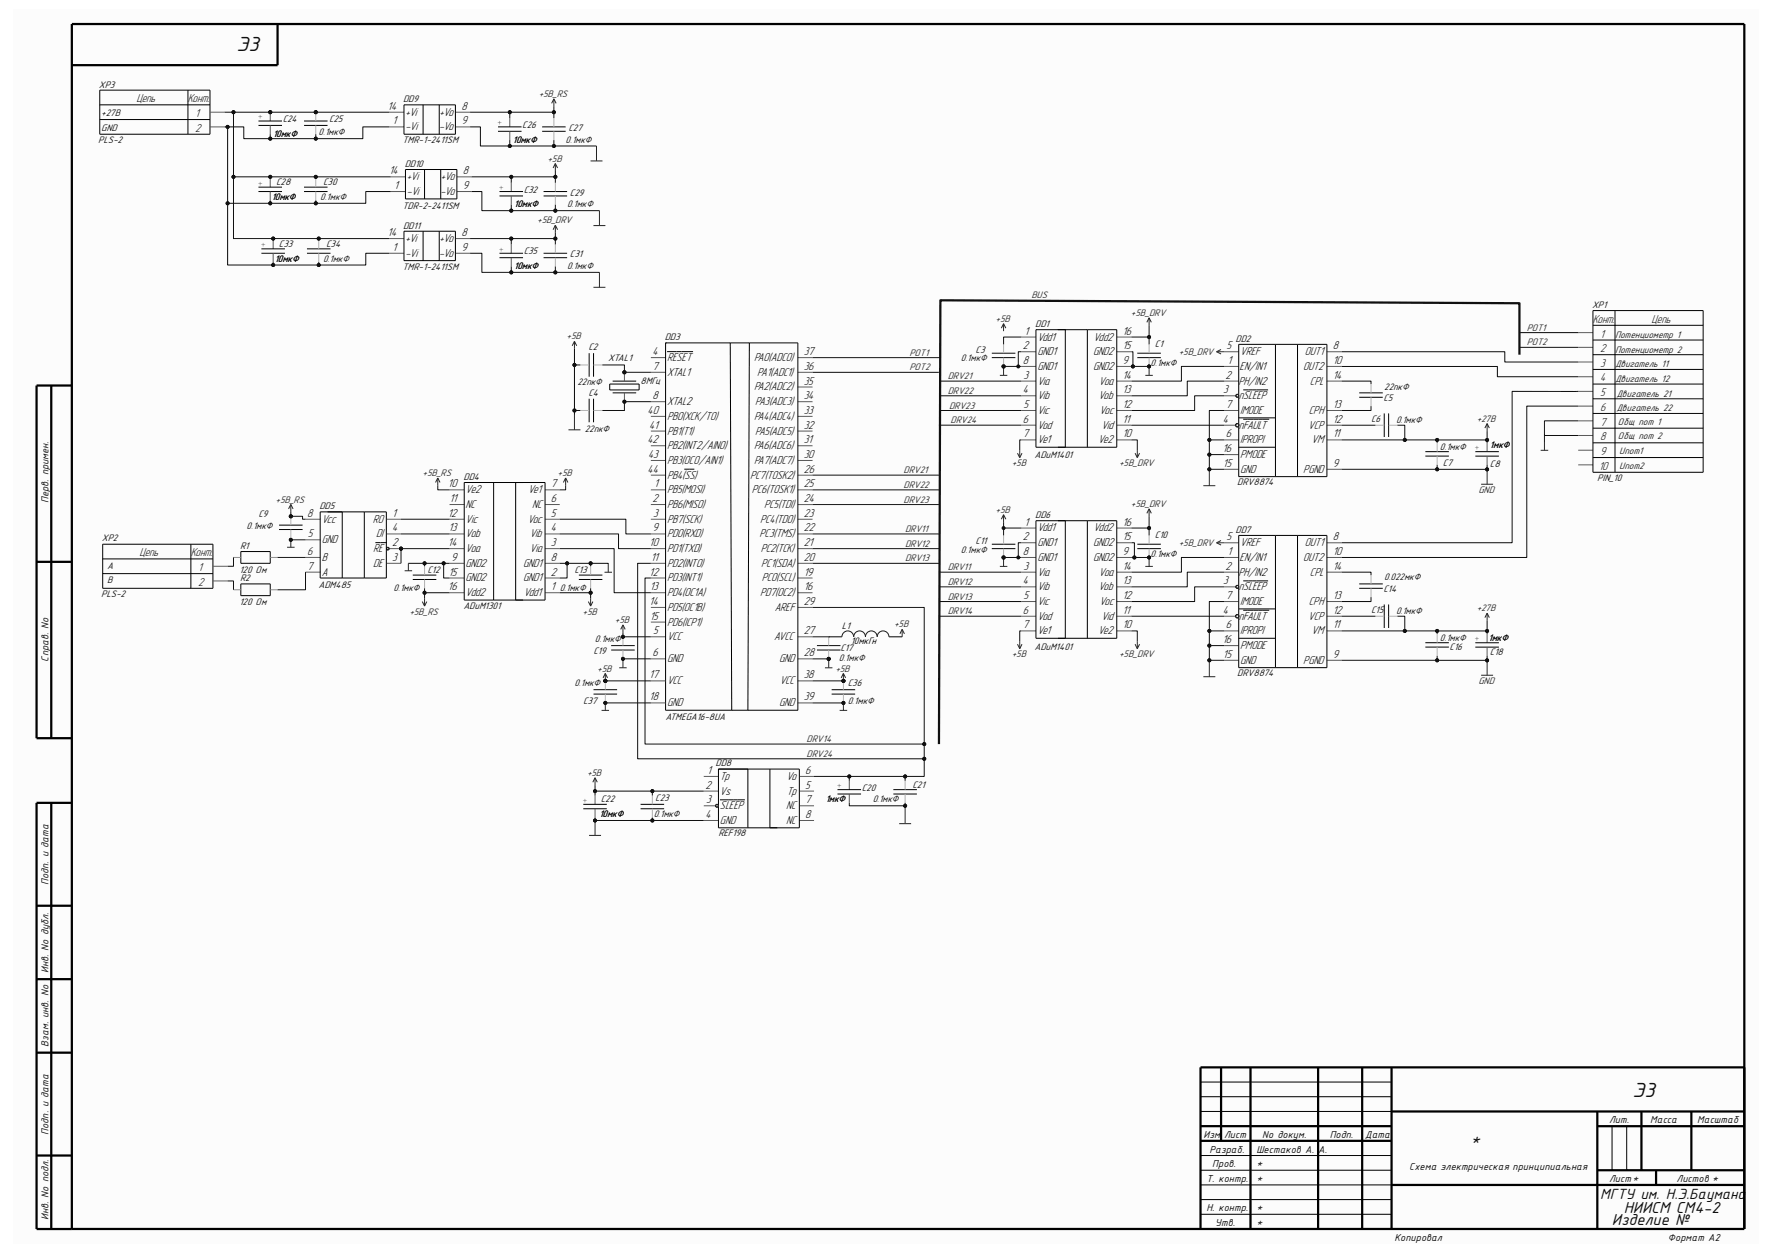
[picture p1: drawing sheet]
<svg xmlns="http://www.w3.org/2000/svg" width="420mm" height="297mm" viewBox="0 0 420 297" stroke-linecap="round" stroke-linejoin="round" font-family="sans-serif">
<defs><g id="words">
<g font-size="5.2" fill="#0e0e0e">
<text x="56" y="12">Э3</text>
<text x="386.9" y="260">Э3</text>
</g>
<g font-size="4.1" fill="#0e0e0e">
<text x="348.6" y="271.5">*</text>
<text x="384.9" y="287.5">НИИСМ СМ4-2</text>
<text x="382.1" y="290.3">Изделие №</text>
</g>
<text font-size="3.8" fill="#0e0e0e" x="379.3" y="284.1">МГТУ им. Н.Э.Баумана</text>
<g font-size="2.9" fill="#0e0e0e">
<text x="32.3" y="24.3">Цепь</text>
<text x="44.5" y="24.3">Конт.</text>
<text x="46.3" y="27.7">1</text>
<text x="46.3" y="31.2">2</text>
<text x="377.5" y="76.5">Конт.</text>
<text x="391.5" y="76.5">Цепь</text>
<text x="379.3" y="80">1</text>
<text x="379.3" y="83.5">2</text>
<text x="379.3" y="87">3</text>
<text x="379.3" y="90.4">4</text>
<text x="379.3" y="93.9">5</text>
<text x="379.3" y="97.4">6</text>
<text x="379.3" y="100.9">7</text>
<text x="379.3" y="104.4">8</text>
<text x="379.3" y="107.9">9</text>
<text x="378.9" y="111.3">10</text>
<text x="33.1" y="131.9">Цепь</text>
<text x="45.3" y="131.9">Конт.</text>
<text x="47" y="135.4">1</text>
<text x="47" y="138.9">2</text>
</g>
<g font-size="2.9">
<text x="91.9" y="26">14</text>
<text x="93" y="29.5">1</text>
<text x="96.1" y="27.4">+Vi</text>
<text x="104.2" y="27.4">+Vo</text>
<text x="109.3" y="26">8</text>
<text x="109.3" y="29.5">9</text>
<text x="96.1" y="30.9">-Vi</text>
<text x="104.1" y="30.9">-Vo</text>
<text x="92.2" y="41.3">14</text>
<text x="109.7" y="41.3">8</text>
<text x="93.4" y="44.8">1</text>
<text x="96.4" y="42.8">+Vi</text>
<text x="96.4" y="46.2">-Vi</text>
<text x="104.4" y="46.2">-Vo</text>
<text x="104.5" y="42.8">+Vo</text>
<text x="109.7" y="44.8">9</text>
<text x="91.9" y="56">14</text>
<text x="93" y="59.4">1</text>
<text x="96.1" y="57.4">+Vi</text>
<text x="104.2" y="57.4">+Vo</text>
<text x="109.3" y="56">8</text>
<text x="109.3" y="59.4">9</text>
<text x="96.1" y="60.9">-Vi</text>
<text x="104.1" y="60.9">-Vo</text>
<text x="242.4" y="82.8">2</text>
<text x="242.8" y="79.3">1</text>
<text x="245.9" y="80.7">Vdd1</text>
<text x="259.2" y="80.7">Vdd2</text>
<text x="266.1" y="79.3">16</text>
<text x="266.1" y="82.8">15</text>
<text x="290.7" y="82.8">5</text>
<text x="315.9" y="82.8">8</text>
<text x="154.7" y="84.2">4</text>
<text x="154.7" y="87.7">7</text>
<text x="158.1" y="85.6">RESET</text>
<text x="158.1" y="89.1">XTAL1</text>
<text x="178.7" y="85.6">PA0(ADC0)</text>
<text x="179.5" y="89.1">PA1(ADC1)</text>
<text x="190.5" y="87.7">36</text>
<text x="190.5" y="84.2">37</text>
<text x="242.4" y="86.3">8</text>
<text x="242.6" y="89.7">3</text>
<text x="245.9" y="84.2">GND1</text>
<text x="245.9" y="87.7">GND1</text>
<text x="259.1" y="84.2">GND2</text>
<text x="259.1" y="87.7">GND2</text>
<text x="266.1" y="89.7">14</text>
<text x="266.1" y="86.3">9</text>
<text x="290.5" y="89.7">2</text>
<text x="290.9" y="86.3">1</text>
<text x="293.8" y="87.7">EN/IN1</text>
<text x="294" y="84.2">VREF</text>
<text x="308.9" y="87.7">OUT2</text>
<text x="309.3" y="84.2">OUT1</text>
<text x="315.9" y="86.3">10</text>
<text x="315.9" y="89.7">14</text>
<text x="154.7" y="94.6">8</text>
<text x="178.7" y="92.5">PA2(ADC2)</text>
<text x="190.5" y="94.6">34</text>
<text x="190.5" y="91.1">35</text>
<text x="242.4" y="93.2">4</text>
<text x="245.9" y="91.1">Via</text>
<text x="245.9" y="94.7">Vib</text>
<text x="260.4" y="94.7">Vob</text>
<text x="260.5" y="91.1">Voa</text>
<text x="266.1" y="93.2">13</text>
<text x="289.9" y="93.2">3</text>
<text x="293.5" y="91.1">PH/IN2</text>
<text x="293.6" y="94.7">nSLEEP</text>
<text x="310.5" y="91.1">CPL</text>
<text x="153.5" y="98.1">40</text>
<text x="153.9" y="101.6">41</text>
<text x="158.1" y="99.5">PB0(XCK/T0)</text>
<text x="158.1" y="96.1">XTAL2</text>
<text x="178.7" y="99.5">PA4(ADC4)</text>
<text x="179" y="96.1">PA3(ADC3)</text>
<text x="190.5" y="101.6">32</text>
<text x="190.5" y="98.1">33</text>
<text x="242.4" y="100.2">6</text>
<text x="242.6" y="96.7">5</text>
<text x="245.9" y="98.1">Vic</text>
<text x="245.9" y="101.6">Vod</text>
<text x="260.6" y="98.1">Voc</text>
<text x="261.1" y="101.6">Vid</text>
<text x="266.1" y="96.7">12</text>
<text x="266.1" y="100.2">11</text>
<text x="289.8" y="100.2">4</text>
<text x="290.5" y="96.7">7</text>
<text x="293.6" y="101.6">nFAULT</text>
<text x="294" y="98.1">IMODE</text>
<text x="310.1" y="101.6">VCP</text>
<text x="310.2" y="98.1">CPH</text>
<text x="315.9" y="100.2">12</text>
<text x="315.9" y="96.7">13</text>
<text x="153.5" y="105.1">42</text>
<text x="158.1" y="103">PB1(T1)</text>
<text x="158.1" y="106.5">PB2(INT2/AIN0)</text>
<text x="178.7" y="106.5">PA6(ADC6)</text>
<text x="179" y="103">PA5(ADC5)</text>
<text x="190.5" y="105.1">31</text>
<text x="242.4" y="103.7">7</text>
<text x="245.9" y="105.1">Ve1</text>
<text x="260.3" y="105.1">Ve2</text>
<text x="266.1" y="103.7">10</text>
<text x="289.7" y="107.1">16</text>
<text x="290.5" y="103.7">6</text>
<text x="294" y="105.1">IPROPI</text>
<text x="310.9" y="105.1">VM</text>
<text x="315.9" y="103.7">11</text>
<text x="153.5" y="112.1">44</text>
<text x="153.6" y="108.5">43</text>
<text x="158.1" y="110">PB3(OC0/AIN1)</text>
<text x="158.1" y="113.5">PB4(SS)</text>
<text x="177.8" y="113.5">PC7(TOSK2)</text>
<text x="178.7" y="110">PA7(ADC7)</text>
<text x="190.5" y="112.1">26</text>
<text x="190.5" y="108.5">30</text>
<text x="289.9" y="110.7">15</text>
<text x="294" y="112.1">GND</text>
<text x="294" y="108.6">PMODE</text>
<text x="308.9" y="112.1">PGND</text>
<text x="315.9" y="110.7">9</text>
<text x="106.2" y="115.5">10</text>
<text x="106.6" y="119">11</text>
<text x="110.4" y="116.9">Ve2</text>
<text x="125.2" y="116.9">Ve1</text>
<text x="130.6" y="119">6</text>
<text x="130.6" y="115.5">7</text>
<text x="154.6" y="119">2</text>
<text x="155.1" y="115.5">1</text>
<text x="158.1" y="116.9">PB5(MOSI)</text>
<text x="178.2" y="116.9">PC6(TOSK1)</text>
<text x="190.5" y="119">24</text>
<text x="190.5" y="115.5">25</text>
<text x="72.8" y="122.5">8</text>
<text x="76.2" y="123.9">Vcc</text>
<text x="88.3" y="123.9">RO</text>
<text x="93" y="122.5">1</text>
<text x="93" y="126">4</text>
<text x="106.1" y="122.5">12</text>
<text x="106.3" y="126">13</text>
<text x="110.4" y="123.9">Vic</text>
<text x="110.4" y="120.4">NC</text>
<text x="125.1" y="123.9">Voc</text>
<text x="126.1" y="120.4">NC</text>
<text x="130.6" y="126">4</text>
<text x="130.6" y="122.5">5</text>
<text x="154.7" y="126">9</text>
<text x="154.8" y="122.5">3</text>
<text x="158.1" y="120.4">PB6(MISO)</text>
<text x="158.1" y="123.9">PB7(SCK)</text>
<text x="180.2" y="123.9">PC4(TDO)</text>
<text x="181.1" y="120.4">PC5(TDI)</text>
<text x="190.5" y="126">22</text>
<text x="190.5" y="122.5">23</text>
<text x="242.8" y="124.6">1</text>
<text x="245.9" y="126">Vdd1</text>
<text x="259.2" y="126">Vdd2</text>
<text x="266.1" y="124.6">16</text>
<text x="72.8" y="131.5">6</text>
<text x="72.9" y="127.4">5</text>
<text x="76.2" y="128.8">GND</text>
<text x="88.5" y="130.9">RE</text>
<text x="89.2" y="127.4">DI</text>
<text x="93" y="129.5">2</text>
<text x="106.2" y="129.5">14</text>
<text x="110.4" y="130.9">Voa</text>
<text x="110.4" y="127.4">Vob</text>
<text x="125.6" y="127.4">Vib</text>
<text x="125.6" y="130.9">Via</text>
<text x="130.6" y="129.5">3</text>
<text x="153.9" y="129.5">10</text>
<text x="158.1" y="127.4">PD0(RXD)</text>
<text x="158.1" y="130.9">PD1(TXD)</text>
<text x="180" y="127.4">PC3(TMS)</text>
<text x="180.3" y="130.9">PC2(TCK)</text>
<text x="190.5" y="129.5">21</text>
<text x="242.4" y="128.1">2</text>
<text x="242.4" y="131.5">8</text>
<text x="245.9" y="129.5">GND1</text>
<text x="259.1" y="129.5">GND2</text>
<text x="266.1" y="128.1">15</text>
<text x="266.1" y="131.5">9</text>
<text x="290.7" y="128.1">5</text>
<text x="290.9" y="131.5">1</text>
<text x="294" y="129.5">VREF</text>
<text x="309.3" y="129.5">OUT1</text>
<text x="315.9" y="128.1">8</text>
<text x="315.9" y="131.5">10</text>
<text x="72.8" y="135">7</text>
<text x="76.2" y="133">B</text>
<text x="76.2" y="136.4">A</text>
<text x="88.5" y="134.4">DE</text>
<text x="93" y="132.9">3</text>
<text x="106.3" y="136.4">15</text>
<text x="106.9" y="132.9">9</text>
<text x="110.4" y="137.8">GND2</text>
<text x="110.4" y="134.4">GND2</text>
<text x="124" y="137.8">GND1</text>
<text x="124" y="134.4">GND1</text>
<text x="130.6" y="136.4">2</text>
<text x="130.6" y="132.9">8</text>
<text x="153.9" y="136.4">12</text>
<text x="154.3" y="132.9">11</text>
<text x="158.1" y="134.4">PD2(INT0)</text>
<text x="158.1" y="137.8">PD3(INT1)</text>
<text x="180.4" y="134.4">PC1(SDA)</text>
<text x="180.6" y="137.8">PC0(SCL)</text>
<text x="190.5" y="136.4">19</text>
<text x="190.5" y="132.9">20</text>
<text x="242.6" y="135">3</text>
<text x="245.9" y="136.4">Via</text>
<text x="245.9" y="133">GND1</text>
<text x="259.1" y="133">GND2</text>
<text x="260.5" y="136.4">Voa</text>
<text x="266.1" y="135">14</text>
<text x="290.5" y="135">2</text>
<text x="293.5" y="136.4">PH/IN2</text>
<text x="293.8" y="133">EN/IN1</text>
<text x="308.9" y="133">OUT2</text>
<text x="310.5" y="136.4">CPL</text>
<text x="315.9" y="135">14</text>
<text x="106.2" y="139.9">16</text>
<text x="110.4" y="141.3">Vdd2</text>
<text x="124.1" y="141.3">Vdd1</text>
<text x="130.6" y="139.9">1</text>
<text x="153.9" y="143.4">14</text>
<text x="154" y="139.9">13</text>
<text x="158.1" y="141.3">PD4(OC1A)</text>
<text x="180.2" y="141.3">PD7(OC2)</text>
<text x="190.5" y="139.9">16</text>
<text x="190.5" y="143.4">29</text>
<text x="242.4" y="138.5">4</text>
<text x="242.6" y="142">5</text>
<text x="245.9" y="139.9">Vib</text>
<text x="245.9" y="143.4">Vic</text>
<text x="260.4" y="139.9">Vob</text>
<text x="260.6" y="143.4">Voc</text>
<text x="266.1" y="138.5">13</text>
<text x="266.1" y="142">12</text>
<text x="289.9" y="138.5">3</text>
<text x="290.5" y="142">7</text>
<text x="293.6" y="139.9">nSLEEP</text>
<text x="294" y="143.4">IMODE</text>
<text x="310.2" y="143.4">CPH</text>
<text x="315.9" y="142">13</text>
<text x="154" y="146.9">15</text>
<text x="158.1" y="144.8">PD5(OC1B)</text>
<text x="158.1" y="148.3">PD6(ICP1)</text>
<text x="183.6" y="144.8">AREF</text>
<text x="242.4" y="145.5">6</text>
<text x="242.4" y="149">7</text>
<text x="245.9" y="146.9">Vod</text>
<text x="261.1" y="146.9">Vid</text>
<text x="266.1" y="145.5">11</text>
<text x="266.1" y="149">10</text>
<text x="289.8" y="145.5">4</text>
<text x="290.5" y="149">6</text>
<text x="293.6" y="146.9">nFAULT</text>
<text x="310.1" y="146.9">VCP</text>
<text x="315.9" y="149">11</text>
<text x="315.9" y="145.5">12</text>
<text x="154.7" y="155.6">6</text>
<text x="154.8" y="150.4">5</text>
<text x="158.1" y="151.8">VCC</text>
<text x="183.5" y="151.8">AVCC</text>
<text x="190.5" y="150.4">27</text>
<text x="190.5" y="155.6">28</text>
<text x="245.9" y="150.4">Ve1</text>
<text x="260.3" y="150.4">Ve2</text>
<text x="289.7" y="152.4">16</text>
<text x="289.9" y="155.9">15</text>
<text x="294" y="150.4">IPROPI</text>
<text x="294" y="153.9">PMODE</text>
<text x="310.9" y="150.4">VM</text>
<text x="315.9" y="155.9">9</text>
<text x="153.9" y="160.8">17</text>
<text x="158.1" y="157">GND</text>
<text x="184.7" y="157">GND</text>
<text x="190.5" y="160.8">38</text>
<text x="294" y="157.4">GND</text>
<text x="308.9" y="157.4">PGND</text>
<text x="153.9" y="166">18</text>
<text x="158.1" y="167.4">GND</text>
<text x="158.1" y="162.2">VCC</text>
<text x="184.7" y="167.4">GND</text>
<text x="184.8" y="162.2">VCC</text>
<text x="190.5" y="166">39</text>
<text x="167.6" y="183.4">1</text>
<text x="170.6" y="184.9">Tp</text>
<text x="186.4" y="184.9">Vo</text>
<text x="190.8" y="183.4">6</text>
<text x="167.2" y="186.9">2</text>
<text x="167.3" y="190.4">3</text>
<text x="170.6" y="188.3">Vs</text>
<text x="170.6" y="191.8">SLEEP</text>
<text x="186.4" y="191.8">NC</text>
<text x="186.5" y="188.3">Tp</text>
<text x="190.8" y="186.9">5</text>
<text x="190.8" y="190.4">7</text>
<text x="167.2" y="193.9">4</text>
<text x="170.6" y="195.3">GND</text>
<text x="186.4" y="195.3">NC</text>
<text x="190.8" y="193.9">8</text>
</g>
<g font-size="2.6" fill="#0e0e0e">
<text x="11.5" y="119.3" transform="rotate(-90 11.5 119.3)">Перв. примен.</text>
<text x="11.5" y="156.8" transform="rotate(-90 11.5 156.8)">Справ. No</text>
<text x="11.5" y="209.8" transform="rotate(-90 11.5 209.8)">Подп. и дата</text>
<text x="11.5" y="230.7" transform="rotate(-90 11.5 230.7)">Инв. No дубл.</text>
<text x="11.5" y="248.1" transform="rotate(-90 11.5 248.1)">Взам. инв. No</text>
<text x="11.5" y="269" transform="rotate(-90 11.5 269)">Подп. и дата</text>
<text x="285.2" y="269.7">Изм. Лист</text>
<text x="299.2" y="269.7">No докум.</text>
<text x="315.2" y="269.7">Подп.</text>
<text x="323.6" y="269.7">Дата</text>
<text x="381.4" y="266.3">Лит.</text>
<text x="391.1" y="266.3">Масса</text>
<text x="402.2" y="266.3">Масштаб</text>
<text x="286.6" y="273.2">Разраб.</text>
<text x="297.8" y="273.2">Шестаков А. А.</text>
<text x="285.9" y="280.2">Т. контр.</text>
<text x="287.3" y="276.7">Пров.</text>
<text x="297.8" y="276.7">*</text>
<text x="297.8" y="280.2">*</text>
<text x="334" y="277.4">Схема электрическая принципиальная</text>
<text x="381.4" y="280.2">Лист*</text>
<text x="397.4" y="280.2">Листов *</text>
<text x="285.9" y="287.1">Н. контр.</text>
<text x="297.8" y="287.1">*</text>
<text x="11.5" y="289.2" transform="rotate(-90 11.5 289.2)">Инв. No подл.</text>
<text x="288" y="290.7">Утв.</text>
<text x="297.8" y="290.7">*</text>
<text x="330.5" y="294.1">Копировал</text>
<text x="395.3" y="294.1">Формат А2</text>
</g>
<g font-size="2.4" fill="#0e0e0e">
<text x="23.5" y="20.7">XP3</text>
<text x="24" y="27.5">+27В</text>
<text x="67" y="28.9">C24</text>
<text x="78" y="28.9">C25</text>
<text x="95.5" y="24.2">DD9</text>
<text x="23.3" y="33.8">PLS-2</text>
<text x="24" y="31">GND</text>
<text x="64.7" y="32.4">10мкФ</text>
<text x="75.5" y="32">0.1мкФ</text>
<text x="95.4" y="33.8">TMR-1-2411SM</text>
<text x="121.5" y="33.8">10мкФ</text>
<text x="123.8" y="30.3">C26</text>
<text x="134.1" y="33.8">0.1мкФ</text>
<text x="134.7" y="31">C27</text>
<text x="95.9" y="39.5">DD10</text>
<text x="64.4" y="47.4">10мкФ</text>
<text x="65.4" y="43.9">C28</text>
<text x="75.9" y="47.4">0.1мкФ</text>
<text x="76.6" y="43.9">C30</text>
<text x="124.1" y="45.6">C32</text>
<text x="135.1" y="46.4">C29</text>
<text x="95.4" y="49.5">TDR-2-2411SM</text>
<text x="121.9" y="49.1">10мкФ</text>
<text x="134.4" y="49.1">0.1мкФ</text>
<text x="66.1" y="58.5">C33</text>
<text x="77.3" y="58.5">C34</text>
<text x="95.5" y="54.2">DD11</text>
<text x="65.1" y="62">10мкФ</text>
<text x="76.6" y="62">0.1мкФ</text>
<text x="95.4" y="64.1">TMR-1-2411SM</text>
<text x="121.9" y="63.8">10мкФ</text>
<text x="124.1" y="60.3">C35</text>
<text x="134.4" y="63.8">0.1мкФ</text>
<text x="135.1" y="61">C31</text>
<text x="245.4" y="77.5">DD1</text>
<text x="377.4" y="73">XP1</text>
<text x="139.4" y="83.1">C2</text>
<text x="157.6" y="80.6">DD3</text>
<text x="231.2" y="83.6">C3</text>
<text x="273.7" y="82.2">C1</text>
<text x="292.9" y="81">DD2</text>
<text x="144.1" y="85.7">XTAL1</text>
<text x="227.8" y="85.7">0.1мкФ</text>
<text x="272.7" y="86.7">0.1мкФ</text>
<text x="136.9" y="91.3">22пкФ</text>
<text x="139.4" y="93.9">C4</text>
<text x="151.8" y="90.9">8МГц</text>
<text x="327.9" y="95">C5</text>
<text x="328.1" y="92.3">22пкФ</text>
<text x="325" y="100">C6</text>
<text x="330.9" y="100.3">0.1мкФ</text>
<text x="138.6" y="102.4">22пкФ</text>
<text x="341.3" y="106.6">0.1мкФ</text>
<text x="353.1" y="106.3">1мкФ</text>
<text x="109.9" y="113.7">DD4</text>
<text x="245.2" y="108.7">ADuM1401</text>
<text x="342" y="110.4">C7</text>
<text x="353.1" y="110.8">C8</text>
<text x="378.6" y="113.9">PIN_10</text>
<text x="293.2" y="114.9">DRV8874</text>
<text x="58.5" y="125.4">0.1мкФ</text>
<text x="61.3" y="122.6">C9</text>
<text x="75.7" y="120.7">DD5</text>
<text x="245.4" y="122.8">DD6</text>
<text x="24.2" y="128.4">XP2</text>
<text x="56.9" y="130.1">R1</text>
<text x="227.8" y="131">0.1мкФ</text>
<text x="231.2" y="128.9">C11</text>
<text x="273.7" y="127.5">C10</text>
<text x="292.9" y="126.3">DD7</text>
<text x="25.4" y="134.8">A</text>
<text x="56.7" y="135.8">120 Ом</text>
<text x="56.9" y="137.8">R2</text>
<text x="101.3" y="135.8">C12</text>
<text x="136.1" y="135.8">C13</text>
<text x="272.7" y="132">0.1мкФ</text>
<text x="328.1" y="137.6">0.022мкФ</text>
<text x="24" y="141.4">PLS-2</text>
<text x="25.4" y="138.3">B</text>
<text x="56.7" y="143.5">120 Ом</text>
<text x="75.5" y="139.3">ADM485</text>
<text x="93.3" y="140">0.1мкФ</text>
<text x="132.7" y="140">0.1мкФ</text>
<text x="327.9" y="140.3">C14</text>
<text x="109.9" y="144.4">ADuM1301</text>
<text x="199.6" y="149.1">L1</text>
<text x="325" y="145.2">C15</text>
<text x="330.9" y="145.6">0.1мкФ</text>
<text x="140.7" y="155">C19</text>
<text x="141" y="152.2">0.1мкФ</text>
<text x="199.2" y="154.3">C17</text>
<text x="245.2" y="154">ADuM1401</text>
<text x="341.3" y="151.9">0.1мкФ</text>
<text x="343.6" y="154.2">C16</text>
<text x="352.8" y="151.9">1мкФ</text>
<text x="353.1" y="155.4">C18</text>
<text x="198.8" y="156.8">0.1мкФ</text>
<text x="293.2" y="160.2">DRV8874</text>
<text x="136.1" y="162.7">0.1мкФ</text>
<text x="138.2" y="166.8">C37</text>
<text x="201" y="162.7">C36</text>
<text x="201" y="166.8">0.1мкФ</text>
<text x="157.7" y="170.7">ATMEGA16-8UA</text>
<text x="169.6" y="181.7">DD8</text>
<text x="142.4" y="190.2">C22</text>
<text x="155.3" y="189.8">C23</text>
<text x="195.7" y="190.2">1мкФ</text>
<text x="204.3" y="187.4">C20</text>
<text x="206.8" y="190.2">0.1мкФ</text>
<text x="216.3" y="186.7">C21</text>
<text x="142.1" y="193.7">10мкФ</text>
<text x="154.9" y="193.7">0.1мкФ</text>
<text x="170.3" y="198.2">REF198</text>
</g>
<g font-size="2.4" fill="#262626">
<text x="127.7" y="23">+5B_RS</text>
<text x="129.8" y="38.3">+5B</text>
<text x="127.3" y="52.9">+5B_DRV</text>
<text x="244.5" y="70.7">BUS</text>
<text x="236" y="76.2">+5B</text>
<text x="268.1" y="74.9">+5B_DRV</text>
<text x="134.3" y="80.4">+5B</text>
<text x="361.9" y="78.4">POT1</text>
<text x="361.9" y="81.9">POT2</text>
<text x="215.6" y="84.3">POT1</text>
<text x="215.6" y="87.8">POT2</text>
<text x="224.6" y="89.9">DRV21</text>
<text x="279.4" y="84.2">+5B_DRV</text>
<text x="224.6" y="93.3">DRV22</text>
<text x="225" y="96.9">DRV23</text>
<text x="225.3" y="100.3">DRV24</text>
<text x="350" y="99.9">+27B</text>
<text x="100.2" y="112.8">+5B_RS</text>
<text x="132.2" y="112.8">+5B</text>
<text x="214.2" y="112.2">DRV21</text>
<text x="239.8" y="110.5">+5B</text>
<text x="265.3" y="110.5">+5B_DRV</text>
<text x="65.3" y="119.1">+5B_RS</text>
<text x="214.2" y="115.7">DRV22</text>
<text x="214.2" y="119.1">DRV23</text>
<text x="350.4" y="116.8">GND</text>
<text x="236" y="121.5">+5B</text>
<text x="268.1" y="120.1">+5B_DRV</text>
<text x="214.5" y="126.1">DRV11</text>
<text x="214.5" y="129.6">DRV12</text>
<text x="279.4" y="129.4">+5B_DRV</text>
<text x="214.5" y="133.1">DRV13</text>
<text x="224.6" y="135.2">DRV11</text>
<text x="224.6" y="138.6">DRV12</text>
<text x="224.6" y="142.1">DRV13</text>
<text x="97" y="145.7">+5B_RS</text>
<text x="138.1" y="145.7">+5B</text>
<text x="145.8" y="147.7">+5B</text>
<text x="211.9" y="148.7">+5B</text>
<text x="224.6" y="145.6">DRV14</text>
<text x="350" y="144.9">+27B</text>
<text x="239.8" y="155.8">+5B</text>
<text x="265.3" y="155.8">+5B_DRV</text>
<text x="141.6" y="159.2">+5B</text>
<text x="198" y="159.2">+5B</text>
<text x="350.4" y="162.1">GND</text>
<text x="191.2" y="175.9">DRV14</text>
<text x="191.2" y="179.4">DRV24</text>
<text x="139.1" y="183.9">+5B</text>
</g>
<g font-size="2.4" fill="#1c1c1c">
<text x="382.8" y="80.1">Потенциометр 1</text>
<text x="382.8" y="83.6">Потенциометр 2</text>
<text x="382.8" y="87.1">Двигатель 11</text>
<text x="382.8" y="90.6">Двигатель 12</text>
<text x="383.1" y="94.1">Двигатель 21</text>
<text x="383.1" y="97.5">Двигатель 22</text>
<text x="383.5" y="100.7">Общ пот 1</text>
<text x="383.5" y="104.1">Общ пот 2</text>
<text x="383.8" y="107.7">Uпот1</text>
<text x="383.8" y="111.1">Uпот2</text>
</g>
<text font-size="2.4" x="201.6" y="152.6">10мкГн</text>
<g font-size="1.6" fill="#0e0e0e">
<text x="61.3" y="28.3">+</text>
<text x="118" y="29.7">+</text>
<text x="61.3" y="44">+</text>
<text x="118.4" y="45">+</text>
<text x="62" y="58.6">+</text>
<text x="118.4" y="59.7">+</text>
<text x="349.7" y="106.7">+</text>
<text x="349.7" y="152">+</text>
<text x="138.2" y="190.3">+</text>
<text x="198.5" y="186.8">+</text>
</g>
</g></defs>
<path d="M3.1 2.2h413.8v292.6h-413.8z" fill-rule="evenodd" fill="#fcfcfc"/>
<g fill="none" stroke="#000" stroke-width=".53">
<path d="M17 5.7v285.6h-8.3v-101h8.3M17 5.7h396.4v285.6h-396.4M65.8 5.7v9.7h-48.8M12.1 91.4v83.6M17 91.4h-8.3v83.6h8.3M8.7 133.2h8.3M12.1 190.3v101M8.7 214.7h8.3M8.7 232.1h8.3M8.7 249.5h8.3M289.4 253v17.4M296.4 253v38.3"/>
<path d="M312.4 253v38.3M322.9 253v38.3M329.8 253v38.3M413.4 253h-128.9v38.3M8.7 273.9h8.3M284.5 270.4h45.3M284.5 266.9h45.3M329.8 263.5h83.6M378.6 267h34.8M378.6 263.5v27.8M378.6 277.4h34.8M389 263.5v13.9"/>
<path d="M392.5 277.4v3.5M400.9 263.5v13.9M329.8 280.9h83.6"/>
</g>
<g fill="none" stroke="#000" stroke-width=".24">
<path d="M23.6 21.4h26.2v10.4h-26.2zM23.6 24.9h26.2M23.6 28.3h26.2M44.5 21.4v10.4M284.5 260h45.3M284.5 256.5h45.3M284.5 277.4h45.3M284.5 273.9h45.3M284.5 263.5h45.3M382.1 267v10.4M385.6 267v10.4M284.5 287.8h45.3"/>
<path d="M284.5 284.4h45.3M284.5 280.9h45.3"/>
</g>
<path d="M49.8 26.6h3.5M49.8 30.1h3.5" fill="none" stroke="#5a5a5a" stroke-width=".24"/>
<circle cx="74.8" cy="26.6" r=".35" fill="#0e0e0e"/>
<circle cx="74.8" cy="26.6" r=".35" fill="none" stroke="#0e0e0e" stroke-width=".24"/>
<path d="M72.1 28.7h5.5M72.1 29.7h5.5" fill="none" stroke="#000" stroke-width=".24"/>
<path d="M74.8 26.6v2.1" fill="none" stroke="#b2b2b2" stroke-width=".24"/>
<circle cx="74.8" cy="26.6" r=".35" fill="#0e0e0e"/>
<circle cx="74.8" cy="26.6" r=".35" fill="none" stroke="#0e0e0e" stroke-width=".24"/>
<path d="M74.8 29.7v2.1M131.3 28v2.1M131.3 31.1v2.1M131.6 43.3v2.1M131.6 46.5v2M131.6 57.9v2.1M131.6 61.1v2.1" fill="none" stroke="#b2b2b2" stroke-width=".24"/>
<g fill="none" stroke="#000" stroke-width=".24">
<path d="M128.5 30.1h5.6M128.5 31.1h5.6M128.8 45.4h5.6M128.8 46.5h5.6M128.8 60h5.6M128.8 61.1h5.6M110 114.4h19.2v27.8h-19.2zM117 114.4v27.8M122.2 114.4v27.8M24.3 129h26.2v10.5h-26.2zM24.3 132.5h26.2M24.3 136h26.2"/>
<path d="M45.2 129v10.5M57.1 130.7h7v2.8h-7zM57.1 138.4h7v2.8h-7z"/>
</g>
<g fill="none" stroke="#262626" stroke-width=".24">
<path d="M131.3 23.4l-.6 1.1M131.3 23.4l.5 1.1M131.3 23.4v1.8M131.6 38.8l-.5 1M131.6 38.8l.6 1M131.6 38.8v1.7M140 38.1h2.8M141.4 34.6v3.5M131.6 53.4v1.8M131.6 53.4l-.5 1.1M131.6 53.4l.6 1.1M140.7 53.5h2.8"/>
<path d="M142.1 49.9v3.6M140.7 68.1h2.8M142.1 64.6v3.5"/>
</g>
<g fill="none" stroke="#5a5a5a" stroke-width=".24">
<path d="M106.5 119.6h3.5M106.5 116.1h3.5M129.2 119.6h3.5M129.2 116.1h3.5M50.5 134.2h3.4M50.5 137.7h3.4M106.5 137h3.5M106.5 130h3.5M106.5 126.6h3.5M106.5 123.1h3.5M106.5 133.5h3.5M129.2 137h3.5"/>
<path d="M129.2 130h3.5M129.2 126.6h3.5M129.2 123.1h3.5M129.2 133.5h3.5M106.5 140.5h3.5M129.2 140.5h3.5"/>
</g>
<path d="M55.3 132.1h1.8M55.3 139.8h1.8M64.1 132.1h1.7M64.1 139.8h1.7" fill="none" stroke="#8c8c8c" stroke-width=".24"/>
<circle cx="95" cy="130" r=".35" fill="#0e0e0e"/>
<circle cx="95" cy="130" r=".35" fill="none" stroke="#0e0e0e" stroke-width=".24"/>
<path d="M91.6 123.1h3.4M92.3 130h2.7" fill="none" stroke="#5a5a5a" stroke-width=".24"/>
<path d="M89 128.6h2.7" fill="none" stroke="#000" stroke-width=".24"/>
<circle cx="95" cy="130" r=".35" fill="#0e0e0e"/>
<circle cx="95" cy="130" r=".35" fill="none" stroke="#0e0e0e" stroke-width=".24"/>
<path d="M72.4 128h3.5M72.4 132.1h3.5M72.4 135.6h3.5M72.4 123.1h3.5M91.6 133.5h3.4M91.6 126.6h3.4" fill="none" stroke="#5a5a5a" stroke-width=".24"/>
<circle cx="91.9" cy="130" r=".3" fill="none" stroke="#1c1c1c" stroke-width=".24"/>
<path d="M75.9 121.3h15.7v15.7h-15.7zM81.1 121.3v15.7M86.3 121.3v15.7" fill="none" stroke="#000" stroke-width=".24"/>
<path d="M68.9 119.6l-.5 1M68.9 119.6l.6 1M68.9 119.6v1.7M68 129.7h1.8M68.9 128v1.7" fill="none" stroke="#262626" stroke-width=".24"/>
<circle cx="68.9" cy="128" r=".35" fill="#0e0e0e"/>
<circle cx="68.9" cy="128" r=".35" fill="none" stroke="#0e0e0e" stroke-width=".24"/>
<circle cx="68.9" cy="122.4" r=".35" fill="#0e0e0e"/>
<circle cx="68.9" cy="122.4" r=".35" fill="none" stroke="#0e0e0e" stroke-width=".24"/>
<path d="M66.1 125.5h5.6M66.1 124.5h5.6" fill="none" stroke="#000" stroke-width=".24"/>
<path d="M68.9 122.4v2.1M68.9 125.5v2.1" fill="none" stroke="#b2b2b2" stroke-width=".24"/>
<circle cx="68.9" cy="122.4" r=".35" fill="#0e0e0e"/>
<circle cx="68.9" cy="122.4" r=".35" fill="none" stroke="#0e0e0e" stroke-width=".24"/>
<g fill="none" stroke="#5a5a5a" stroke-width=".24">
<path d="M242 125.2h3.5M242 128.7h3.5M242 135.6h3.5M242 139.1h3.5M242 132.1h3.5M264.7 125.2h3.5M264.7 128.7h3.5M264.7 135.6h3.5M264.7 139.1h3.5M264.7 132.1h3.5M242 142.6h3.5M242 146.1h3.5"/>
<path d="M242 149.6h3.5M264.7 142.6h3.5M264.7 146.1h3.5M264.7 149.6h3.5"/>
</g>
<path d="M245.5 123.4h19.2v27.9h-19.2zM252.5 123.4v27.9M257.7 123.4v27.9" fill="none" stroke="#000" stroke-width=".24"/>
<circle cx="148" cy="88.3" r=".35" fill="#0e0e0e"/>
<circle cx="148" cy="88.3" r=".35" fill="none" stroke="#0e0e0e" stroke-width=".24"/>
<path d="M144.5 91h7v1.4h-7zM145.2 93.1h5.6M145.2 90.3h5.6" fill="none" stroke="#000" stroke-width=".24"/>
<path d="M148 88.2v2.1M148 93.1v2.1" fill="none" stroke="#5a5a5a" stroke-width=".24"/>
<circle cx="148" cy="88.3" r=".35" fill="#0e0e0e"/>
<circle cx="148" cy="88.3" r=".35" fill="none" stroke="#0e0e0e" stroke-width=".24"/>
<path d="M136.2 80.9v1.8M136.2 98.4v3.5M136.2 80.9l-.6 1.1M136.2 80.9l.5 1.1M134.7 101.9h2.9M146.8 158.3h1.7M147.6 148.1v1.8M147.6 156.5v1.8M147.6 148.1l-.5 1.1M147.6 148.1l.6 1.1" fill="none" stroke="#262626" stroke-width=".24"/>
<path d="M139.6 83.7v5.6M139.6 94.5v5.6M140.7 83.7v5.6M140.7 94.5v5.6M144.9 153h5.5M144.9 154.1h5.5" fill="none" stroke="#000" stroke-width=".24"/>
<path d="M137.5 86.5h2.1M137.5 97.3h2.1M140.7 86.5h2.1M140.7 97.3h2.1M147.6 150.9v2.1M147.6 154.1v2.1" fill="none" stroke="#b2b2b2" stroke-width=".24"/>
<circle cx="196.4" cy="156.2" r=".35" fill="#0e0e0e"/>
<circle cx="196.4" cy="156.2" r=".35" fill="none" stroke="#0e0e0e" stroke-width=".24"/>
<path d="M193.6 153h5.6M193.6 154.1h5.6" fill="none" stroke="#000" stroke-width=".24"/>
<path d="M196.4 151v2M196.4 154.1v2.1" fill="none" stroke="#b2b2b2" stroke-width=".24"/>
<circle cx="196.4" cy="156.2" r=".35" fill="#0e0e0e"/>
<circle cx="196.4" cy="156.2" r=".35" fill="none" stroke="#0e0e0e" stroke-width=".24"/>
<path d="M195.5 158.3h1.8M196.4 156.5v1.8M213.8 149.2l-.5 1M213.8 149.2l.6 1M213.8 149.2v1.8M139.6 198h2.9M141 194.5v3.5" fill="none" stroke="#262626" stroke-width=".24"/>
<path d="M166.8 187.5h3.5M166.8 184h3.5M166.8 191h2.8M166.8 194.5h3.5M189.5 187.5h3.4M189.5 184h3.4M189.5 191h3.4M189.5 194.5h3.4" fill="none" stroke="#5a5a5a" stroke-width=".24"/>
<path d="M151.8 190.7h5.6M151.8 191.7h5.6M170.3 182.3h19.2v13.9h-19.2zM170.6 189.6h5.9M177.3 182.3v13.9M182.5 182.3v13.9" fill="none" stroke="#000" stroke-width=".24"/>
<circle cx="169.9" cy="191" r=".33" fill="none" stroke="#1c1c1c" stroke-width=".24"/>
<path d="M154.6 188.6v2.1M154.6 191.7v2.1" fill="none" stroke="#b2b2b2" stroke-width=".24"/>
<circle cx="141" cy="194.5" r=".35" fill="#0e0e0e"/>
<circle cx="141" cy="194.5" r=".35" fill="none" stroke="#0e0e0e" stroke-width=".24"/>
<g fill="none" stroke="#262626" stroke-width=".24">
<path d="M241.2 107.4l.5 1.1M241.7 106.7v1.8M242.2 107.4l-.5 1.1M269 107.4l.6 1.1M269.6 106.7v1.8M270.1 107.4l-.5 1.1M285.2 115.1h2.8M286.6 111.6v3.5M237 134.3h1.7M237.9 122l-.6 1.1M237.9 122l.5 1.1M237.9 122v1.8"/>
<path d="M237.9 132.5v1.8M272.4 120.6l-.6 1.1M272.4 120.6l.5 1.1M272.4 120.6v1.8M241.2 152.7l.5 1.1M241.7 152v1.8M242.2 152.7l-.5 1.1M269 152.7l.6 1.1M269.6 152v1.8M270.1 152.7l-.5 1.1M286.6 156.9v3.5M352.5 156.5v3.6"/>
<path d="M285.2 160.4h2.8M351 160.1h2.9M141 184.4l-.5 1M141 184.4l.6 1M141 184.4v1.7M213.1 195.2h2.8M214.5 191.7v3.5"/>
</g>
<g fill="none" stroke="#000" stroke-width=".24">
<path d="M245.5 78.1h19.2v27.9h-19.2zM252.5 78.1v27.9M257.7 78.1v27.9M293.6 81.6h20.9v31.4h-20.9zM293.6 99h8.7M294.7 92.4h5.9M294.7 99.4h6.1M302.3 81.6v31.4M307.5 81.6v31.4M322.2 93.1h5.5M322.2 94.2h5.5M328.1 98v5.6"/>
<path d="M329.1 98v5.6M293.6 106h8.7M337.8 108.1h5.6M337.8 107.1h5.6M349.7 108.1h5.6M349.7 107.1h5.6M293.6 126.9h20.9v31.4h-20.9zM294.7 137.7h5.9M302.3 126.9v31.4M307.5 126.9v31.4M322.2 138.4h5.5M322.2 139.5h5.5"/>
<path d="M293.6 151.3h8.7M293.6 144.3h8.7M294.7 144.7h6.1M328.1 143.3v5.6M329.1 143.3v5.6M337.8 153.4h5.6M337.8 152.3h5.6M349.7 153.4h5.6M349.7 152.4h5.6M198.5 188.2h5.6M198.5 187.2h5.6M211.7 188.2h5.6"/>
<path d="M211.7 187.2h5.6"/>
</g>
<g fill="none" stroke="#5a5a5a" stroke-width=".24">
<path d="M242 79.9h3.5M264.7 79.9h3.5M242 83.4h3.5M242 90.3h3.5M242 93.8h3.5M242 97.3h3.5M242 86.9h3.5M264.7 83.4h3.5M264.7 90.3h3.5M264.7 93.8h3.5M264.7 97.3h3.5M264.7 86.9h3.5"/>
<path d="M290.1 83.4h3.5M290.1 90.3h3.5M290.1 93.8h2.8M290.1 97.3h3.5M290.1 86.9h3.5M314.5 83.4h3.5M314.5 90.3h3.5M314.5 97.3h3.5M314.5 86.9h3.5M242 100.8h3.5M242 104.3h3.5M264.7 100.8h3.5"/>
<path d="M264.7 104.3h3.5M290.1 100.8h2.8M290.1 104.3h3.5M290.1 111.2h3.5M290.1 107.8h3.5M314.5 100.8h3.5M314.5 104.3h3.5M314.5 111.2h3.5M352.5 105v2.1M352.5 108.1v2.1M290.1 132.1h3.5M290.1 135.6h3.5"/>
<path d="M290.1 139.1h2.8M290.1 128.7h3.5M314.5 132.1h3.5M314.5 135.6h3.5M314.5 128.7h3.5M290.1 146.1h2.8M290.1 149.6h3.5M290.1 142.6h3.5M290.1 156.5h3.5M290.1 153h3.5M314.5 146.1h3.5M314.5 149.6h3.5"/>
<path d="M314.5 142.6h3.5M314.5 156.5h3.5M352.5 150.3v2.1M352.5 153.4v2.1M201.3 185.1v2.1M201.3 188.2v2.1"/>
</g>
<g fill="none" stroke="#b2b2b2" stroke-width=".24">
<path d="M325 91v2.1M325 94.2v2.1M326 100.8h2.1M329.1 100.8h2.1M340.6 105v2.1M340.6 108.1v2.1M325 136.3v2.1M325 139.5v2M326 146.1h2.1M329.1 146.1h2.1M340.6 150.3v2M340.6 153.4v2.1"/>
<path d="M214.5 185.1v2.1M214.5 188.2v2.1"/>
</g>
<g fill="none" stroke="#1c1c1c" stroke-width=".24">
<circle cx="293.3" cy="93.8" r=".35"/>
<circle cx="293.3" cy="93.8" r=".33"/>
<circle cx="293.2" cy="100.8" r=".39"/>
<circle cx="293.3" cy="100.8" r=".39"/>
<circle cx="293.3" cy="139.1" r=".35"/>
<circle cx="293.3" cy="139.1" r=".33"/>
<circle cx="293.2" cy="146.1" r=".39"/>
<circle cx="293.3" cy="146.1" r=".39"/>
</g>
<circle cx="352.5" cy="156.5" r=".35" fill="#0e0e0e"/>
<circle cx="352.5" cy="156.5" r=".35" fill="none" stroke="#0e0e0e" stroke-width=".24"/>
<path d="M351 114.8h2.9M352.5 111.3v3.5M352.5 145.4l-.6 1M352.5 145.4l.5 1M352.5 145.4v1.7" fill="none" stroke="#262626" stroke-width=".24"/>
<circle cx="352.5" cy="111.3" r=".35" fill="#0e0e0e"/>
<circle cx="352.5" cy="111.3" r=".35" fill="none" stroke="#0e0e0e" stroke-width=".24"/>
<g fill="none" stroke="#262626" stroke-width=".24">
<path d="M103.8 113.3l-.6 1.1M103.8 113.3l.5 1.1M103.8 113.3v1.8M134.1 113.3l-.6 1.1M134.1 113.3l.5 1.1M134.1 113.3v1.8M352.5 100.4l-.6 1.1M352.5 100.4l.5 1.1M352.5 100.4v1.8M365.2 106.7h1.7M366.1 105v1.7M95.9 135.3h1.8"/>
<path d="M96.8 133.5v1.8M143.3 135.6h1.7M144.2 133.9v1.7M100.1 142.6l.5 1.1M100.6 141.9v1.8M101.2 142.6l-.6 1.1M139.5 142.6l.5 1.1M140 141.9v1.8M140.5 142.6l-.5 1.1"/>
</g>
<path d="M97.8 137.4h5.6M97.8 136.3h5.6M137.2 137.4h5.6M137.2 136.3h5.6" fill="none" stroke="#000" stroke-width=".24"/>
<path d="M100.6 134.2v2.1M100.6 137.4v2.1M140 134.2v2.1M140 137.4v2.1" fill="none" stroke="#b2b2b2" stroke-width=".24"/>
<circle cx="237.9" cy="132.1" r=".35" fill="#0e0e0e"/>
<circle cx="237.9" cy="132.1" r=".35" fill="none" stroke="#0e0e0e" stroke-width=".24"/>
<path d="M235.1 129h5.6M235.1 130h5.6" fill="none" stroke="#000" stroke-width=".24"/>
<path d="M237.9 126.9v2.1M237.9 130v2.1" fill="none" stroke="#b2b2b2" stroke-width=".24"/>
<circle cx="237.9" cy="132.1" r=".35" fill="#0e0e0e"/>
<circle cx="237.9" cy="132.1" r=".35" fill="none" stroke="#0e0e0e" stroke-width=".24"/>
<path d="M237.9 76.7l-.6 1.1M237.9 76.7l.5 1.1M237.9 76.7v1.8M237 89h1.7M237.9 87.2v1.8M271.5 134.3h1.7M272.4 132.5v1.8" fill="none" stroke="#262626" stroke-width=".24"/>
<path d="M269.6 129h5.5M269.6 130h5.5" fill="none" stroke="#000" stroke-width=".24"/>
<path d="M272.4 126.9v2.1M272.4 130v2.1" fill="none" stroke="#b2b2b2" stroke-width=".24"/>
<circle cx="237.9" cy="86.9" r=".35" fill="#0e0e0e"/>
<circle cx="237.9" cy="86.9" r=".35" fill="none" stroke="#0e0e0e" stroke-width=".24"/>
<path d="M235.1 83.7h5.6M235.1 84.8h5.6" fill="none" stroke="#000" stroke-width=".24"/>
<path d="M237.9 81.6v2.1M237.9 84.8v2.1" fill="none" stroke="#b2b2b2" stroke-width=".24"/>
<circle cx="237.9" cy="86.9" r=".35" fill="#0e0e0e"/>
<circle cx="237.9" cy="86.9" r=".35" fill="none" stroke="#0e0e0e" stroke-width=".24"/>
<path d="M272.4 75.3l-.6 1.1M272.4 75.3l.5 1.1M272.4 75.3v1.8M271.5 89h1.7M272.4 87.2v1.8M288.3 83.4l1.1 .5M288.3 83.4h1.8M289.4 82.8l-1.1 .6M288.3 128.7l1.1 .5M288.3 128.7h1.8M289.4 128.1l-1.1 .6" fill="none" stroke="#262626" stroke-width=".24"/>
<g fill="none" stroke="#000" stroke-width=".24">
<path d="M95.7 24.9h12.2v6.9h-12.2zM100.3 24.9v6.9M104.1 24.9v6.9M72.1 44.4h5.5M72.1 45.4h5.5M95.7 54.8h12.2v7h-12.2zM100.3 54.8v7M104.1 54.8v7M269.6 83.7h5.5M269.6 84.8h5.5M196.4 151h3.1M210.7 151h3.1"/>
<path d="M138.3 191.7h5.5M138.3 190.7h5.5"/>
</g>
<path d="M74.8 42.3v2.1M74.8 45.4v2.1M272.4 81.6v2.1M272.4 84.8v2.1" fill="none" stroke="#b2b2b2" stroke-width=".24"/>
<path d="M92.3 26.6h3.4M92.3 30.1h3.4M107.9 26.6h3.5M107.9 30.1h3.5M92.3 56.6h3.4M107.9 56.6h3.5M92.3 60h3.4M107.9 60h3.5M141 188.6v2.1M141 191.7v2.1" fill="none" stroke="#5a5a5a" stroke-width=".24"/>
<path d="M199.5 151a1.4 1.4 0 0 1 1.4-1.4 1.4 1.4 0 0 1 1.4 1.4 1.39 1.39 0 0 1 1.4-1.4 1.39 1.39 0 0 1 1.4 1.4 1.39 1.39 0 0 1 1.4-1.4 1.39 1.39 0 0 1 1.4 1.4 1.39 1.39 0 0 1 1.4-1.4 1.39 1.39 0 0 1 1.4 1.4" fill="none" stroke="#1c1c1c" stroke-width=".24"/>
<circle cx="64" cy="26.6" r=".35" fill="#0e0e0e"/>
<circle cx="64" cy="26.6" r=".35" fill="none" stroke="#0e0e0e" stroke-width=".24"/>
<path d="M61.3 29.7h5.5" fill="none" stroke="#000" stroke-width=".24"/>
<path d="M64.1 26.6v2.1M64.1 29.7v2.1" fill="none" stroke="#5a5a5a" stroke-width=".24"/>
<circle cx="64" cy="26.6" r=".35" fill="#0e0e0e"/>
<circle cx="64" cy="26.6" r=".35" fill="none" stroke="#0e0e0e" stroke-width=".24"/>
<g fill="none" stroke="#000" stroke-width=".24">
<path d="M61.3 28.7h5.5M118 31.1h5.6M118 30.1h5.6M61.3 45.4h5.5M61.3 44.4h5.5M62 59h5.5M72.8 59h5.5M96.1 40.2h12.2v6.9h-12.2zM100.6 40.2v6.9M104.5 40.2v6.9M118.4 45.4h5.6M118.4 46.5h5.6"/>
<path d="M62 60h5.5M72.8 60h5.5M118.4 60h5.6M118.4 61.1h5.6M377.5 73.6h26.2v38.4h-26.2zM377.5 77.1h26.2M382.8 73.6v38.4M157.7 81.3h.1M157.7 81.3h31.4v87.1h-31.4zM158.1 83.3h6.2M173.1 81.3l.3 87.1M177.6 81.3l-.3 87.1"/>
<path d="M377.5 80.6h26.2M377.5 84.1h26.2M377.5 87.6h26.2M377.5 91h26.2M377.5 94.5h26.2M377.5 98h26.2M162.2 111.2h2.4M377.5 101.5h26.2M377.5 105h26.2M377.5 108.5h26.2"/>
</g>
<g fill="none" stroke="#5a5a5a" stroke-width=".24">
<path d="M120.8 28v2.1M120.8 31.1v2.1M64 42.3v2.1M64 45.4v2.1M64.7 56.9v2.1M92.6 41.9h3.5M92.6 45.4h3.5M108.3 41.9h3.5M108.3 45.4h3.5M121.2 43.3v2.1M121.2 46.5v2M121.2 57.9v2.1"/>
<path d="M64.7 60v2.1M121.2 61.1v2.1M374.1 78.8h3.4M154.3 98.7h3.4M154.3 84.8h3.4M154.3 88.2h3.4M154.3 95.2h3.4M189.1 98.7h3.5M189.1 84.8h3.5M189.1 88.3h3.5M189.1 95.2h3.5M189.1 91.7h3.5"/>
<path d="M374.1 99.8h3.4M374.1 96.3h3.4M374.1 92.8h3.4M374.1 89.3h3.4M374.1 85.8h3.4M374.1 82.3h3.4M154.3 102.2h3.4M154.3 105.7h3.4M154.3 109.1h3.4M154.3 112.6h3.4M154.3 116.1h3.4M154.3 119.6h3.4"/>
<path d="M189.1 102.2h3.5M189.1 105.7h3.5M189.1 109.1h3.5M189.1 112.6h3.5M189.1 116.1h3.5M189.1 119.6h3.5M374.1 110.2h3.4M374.1 106.7h3.4M374.1 103.2h3.4M154.3 123.1h3.4M154.3 126.6h3.4M154.3 130h3.4"/>
<path d="M154.3 133.5h3.4M154.3 137h3.4M189.1 123.1h3.5M189.1 126.6h3.5M189.1 130h3.5M189.1 133.5h3.5M189.1 137h3.5M154.3 150.9h3.4M154.3 156.2h3.4M154.3 140.5h3.4M154.3 144h3.4M154.3 147.5h3.4"/>
<path d="M189.1 156.2h3.5M189.1 140.5h3.5M189.1 144h3.5M189.1 151h3.5M154.3 166.6h3.4M154.3 161.4h3.4M189.1 166.6h3.5M189.1 161.4h3.5"/>
</g>
<path d="M75.5 56.9v2.1M75.5 60v2.1" fill="none" stroke="#b2b2b2" stroke-width=".24"/>
<circle cx="199.9" cy="161.4" r=".35" fill="#0e0e0e"/>
<circle cx="199.9" cy="161.4" r=".35" fill="none" stroke="#0e0e0e" stroke-width=".24"/>
<path d="M197.1 163.5h5.6M197.1 164.5h5.6" fill="none" stroke="#000" stroke-width=".24"/>
<path d="M199.9 161.4v2.1" fill="none" stroke="#b2b2b2" stroke-width=".24"/>
<circle cx="199.9" cy="161.4" r=".35" fill="#0e0e0e"/>
<circle cx="199.9" cy="161.4" r=".35" fill="none" stroke="#0e0e0e" stroke-width=".24"/>
<path d="M199.9 164.5v2.1" fill="none" stroke="#b2b2b2" stroke-width=".24"/>
<circle cx="143.5" cy="161.4" r=".35" fill="#0e0e0e"/>
<circle cx="143.5" cy="161.4" r=".35" fill="none" stroke="#0e0e0e" stroke-width=".24"/>
<path d="M140.7 163.5h5.6M140.7 164.5h5.6" fill="none" stroke="#000" stroke-width=".24"/>
<path d="M143.5 161.4v2.1" fill="none" stroke="#b2b2b2" stroke-width=".24"/>
<circle cx="143.5" cy="161.4" r=".35" fill="#0e0e0e"/>
<circle cx="143.5" cy="161.4" r=".35" fill="none" stroke="#0e0e0e" stroke-width=".24"/>
<path d="M143.5 164.5v2.1" fill="none" stroke="#b2b2b2" stroke-width=".24"/>
<path d="M199.9 159.6l-.5 1.1M199.9 159.6l.5 1.1M199.9 159.6v1.8" fill="none" stroke="#262626" stroke-width=".24"/>
<circle cx="199.9" cy="161.4" r=".35" fill="#0e0e0e"/>
<circle cx="199.9" cy="161.4" r=".35" fill="none" stroke="#0e0e0e" stroke-width=".24"/>
<path d="M199 168.4h1.8M199.9 166.6v1.8" fill="none" stroke="#262626" stroke-width=".24"/>
<circle cx="199.9" cy="166.6" r=".35" fill="#0e0e0e"/>
<g fill="none" stroke="#0e0e0e" stroke-width=".24">
<path d="M53.3 30.1h4.5v2.8h28.2v-2.8h6.3M366.1 103.2v1.8"/>
<circle cx="199.9" cy="166.6" r=".35"/>
</g>
<circle cx="74.8" cy="32.9" r=".35" fill="#0e0e0e"/>
<circle cx="74.8" cy="32.9" r=".35" fill="none" stroke="#0e0e0e" stroke-width=".24"/>
<circle cx="64" cy="32.9" r=".35" fill="#0e0e0e"/>
<circle cx="64" cy="32.9" r=".35" fill="none" stroke="#0e0e0e" stroke-width=".24"/>
<circle cx="53.9" cy="30.1" r=".35" fill="#0e0e0e"/>
<g fill="none" stroke="#0e0e0e" stroke-width=".24">
<path d="M53.3 26.6h39"/>
<circle cx="53.9" cy="30.1" r=".35"/>
</g>
<circle cx="55.3" cy="26.6" r=".35" fill="#0e0e0e"/>
<circle cx="55.3" cy="26.6" r=".35" fill="none" stroke="#0e0e0e" stroke-width=".24"/>
<circle cx="64" cy="26.6" r=".35" fill="#0e0e0e"/>
<circle cx="64" cy="26.6" r=".35" fill="none" stroke="#0e0e0e" stroke-width=".24"/>
<circle cx="74.8" cy="26.6" r=".35" fill="#0e0e0e"/>
<g fill="none" stroke="#0e0e0e" stroke-width=".24">
<path d="M53.9 30.1v32.7h10.8v-.7"/>
<circle cx="74.8" cy="26.6" r=".35"/>
</g>
<circle cx="64.7" cy="62.8" r=".35" fill="#0e0e0e"/>
<circle cx="64.7" cy="62.8" r=".35" fill="none" stroke="#0e0e0e" stroke-width=".24"/>
<circle cx="53.9" cy="48.2" r=".35" fill="#0e0e0e"/>
<circle cx="53.9" cy="48.2" r=".35" fill="none" stroke="#0e0e0e" stroke-width=".24"/>
<circle cx="53.9" cy="30.1" r=".35" fill="#0e0e0e"/>
<g fill="none" stroke="#0e0e0e" stroke-width=".24">
<path d="M64 47.5v.7h-10.1"/>
<circle cx="53.9" cy="30.1" r=".35"/>
</g>
<circle cx="64" cy="48.2" r=".35" fill="#0e0e0e"/>
<circle cx="64" cy="48.2" r=".35" fill="none" stroke="#0e0e0e" stroke-width=".24"/>
<circle cx="53.9" cy="48.2" r=".35" fill="#0e0e0e"/>
<g fill="none" stroke="#0e0e0e" stroke-width=".24">
<path d="M55.3 41.9v14.6h9.4M53.9 137.7h1.4v2.1M55.3 132.1v2.1h-1.4"/>
<circle cx="53.9" cy="48.2" r=".35"/>
</g>
<circle cx="64.7" cy="56.6" r=".35" fill="#0e0e0e"/>
<circle cx="64.7" cy="56.6" r=".35" fill="none" stroke="#0e0e0e" stroke-width=".24"/>
<circle cx="55.3" cy="41.9" r=".35" fill="#0e0e0e"/>
<g fill="none" stroke="#0e0e0e" stroke-width=".24">
<path d="M55.3 26.6v15.3h8.7"/>
<circle cx="55.3" cy="41.9" r=".35"/>
</g>
<circle cx="55.3" cy="26.6" r=".35" fill="#0e0e0e"/>
<circle cx="55.3" cy="26.6" r=".35" fill="none" stroke="#0e0e0e" stroke-width=".24"/>
<circle cx="55.3" cy="41.9" r=".35" fill="#0e0e0e"/>
<circle cx="55.3" cy="41.9" r=".35" fill="none" stroke="#0e0e0e" stroke-width=".24"/>
<circle cx="64" cy="41.9" r=".35" fill="#0e0e0e"/>
<g fill="none" stroke="#0e0e0e" stroke-width=".24">
<path d="M92.6 45.4h-5.9v2.8h-22.6"/>
<circle cx="64" cy="41.9" r=".35"/>
</g>
<circle cx="74.8" cy="48.2" r=".35" fill="#0e0e0e"/>
<circle cx="74.8" cy="48.2" r=".35" fill="none" stroke="#0e0e0e" stroke-width=".24"/>
<circle cx="64" cy="48.2" r=".35" fill="#0e0e0e"/>
<g fill="none" stroke="#0e0e0e" stroke-width=".24">
<path d="M74.8 41.9h-10.8v.4"/>
<circle cx="64" cy="48.2" r=".35"/>
</g>
<circle cx="64" cy="41.9" r=".35" fill="#0e0e0e"/>
<circle cx="64" cy="41.9" r=".35" fill="none" stroke="#0e0e0e" stroke-width=".24"/>
<circle cx="74.8" cy="41.9" r=".35" fill="#0e0e0e"/>
<g fill="none" stroke="#0e0e0e" stroke-width=".24">
<path d="M92.3 60h-5.6v2.8h-22"/>
<circle cx="74.8" cy="41.9" r=".35"/>
</g>
<circle cx="64.7" cy="62.8" r=".35" fill="#0e0e0e"/>
<circle cx="64.7" cy="62.8" r=".35" fill="none" stroke="#0e0e0e" stroke-width=".24"/>
<circle cx="75.5" cy="62.8" r=".35" fill="#0e0e0e"/>
<g fill="none" stroke="#0e0e0e" stroke-width=".24">
<path d="M64.7 56.9v-.4h10.8v.4"/>
<circle cx="75.5" cy="62.8" r=".35"/>
</g>
<circle cx="75.5" cy="56.6" r=".35" fill="#0e0e0e"/>
<circle cx="75.5" cy="56.6" r=".35" fill="none" stroke="#0e0e0e" stroke-width=".24"/>
<circle cx="64.7" cy="56.6" r=".35" fill="#0e0e0e"/>
<g fill="none" stroke="#0e0e0e" stroke-width=".24">
<path d="M65.8 132.1h6.6M68.9 127.6v.4h3.5M72.4 135.6v4.2h-6.6"/>
<circle cx="64.7" cy="56.6" r=".35"/>
</g>
<circle cx="68.9" cy="128" r=".35" fill="#0e0e0e"/>
<g fill="none" stroke="#0e0e0e" stroke-width=".24">
<path d="M68.9 121.3v1.1h2.8v.7h.7"/>
<circle cx="68.9" cy="128" r=".35"/>
</g>
<circle cx="68.9" cy="122.4" r=".35" fill="#0e0e0e"/>
<g fill="none" stroke="#0e0e0e" stroke-width=".24">
<path d="M92.6 41.9h-17.7v.4"/>
<circle cx="68.9" cy="122.4" r=".35"/>
</g>
<circle cx="74.8" cy="41.9" r=".35" fill="#0e0e0e"/>
<g fill="none" stroke="#0e0e0e" stroke-width=".24">
<path d="M75.5 56.6h16.8"/>
<circle cx="74.8" cy="41.9" r=".35"/>
</g>
<circle cx="75.5" cy="56.6" r=".35" fill="#0e0e0e"/>
<g fill="none" stroke="#0e0e0e" stroke-width=".24">
<path d="M106.5 130h-11.5v3.5"/>
<circle cx="75.5" cy="56.6" r=".35"/>
</g>
<circle cx="95" cy="130" r=".35" fill="#0e0e0e"/>
<g fill="none" stroke="#0e0e0e" stroke-width=".24">
<path d="M95 126.6h11.5M95 123.1h11.5M96.8 133.5h9.7"/>
<circle cx="95" cy="130" r=".35"/>
</g>
<circle cx="100.6" cy="133.5" r=".35" fill="#0e0e0e"/>
<circle cx="100.6" cy="133.5" r=".35" fill="none" stroke="#0e0e0e" stroke-width=".24"/>
<circle cx="105.1" cy="133.5" r=".35" fill="#0e0e0e"/>
<g fill="none" stroke="#0e0e0e" stroke-width=".24">
<path d="M106.5 140.5h-5.9v1.4"/>
<circle cx="105.1" cy="133.5" r=".35"/>
</g>
<circle cx="100.6" cy="140.5" r=".35" fill="#0e0e0e"/>
<g fill="none" stroke="#0e0e0e" stroke-width=".24">
<path d="M103.8 115.1v1h2.7M105.2 133.5v3.5h1.3"/>
<circle cx="100.6" cy="140.5" r=".35"/>
</g>
<circle cx="105.1" cy="133.5" r=".35" fill="#0e0e0e"/>
<g fill="none" stroke="#0e0e0e" stroke-width=".24">
<path d="M111.4 60h2.8v4.6h7v-1.4"/>
<circle cx="105.1" cy="133.5" r=".35"/>
</g>
<circle cx="121.2" cy="64.6" r=".35" fill="#0e0e0e"/>
<g fill="none" stroke="#0e0e0e" stroke-width=".24">
<path d="M111.4 56.6h20.2v1.3"/>
<circle cx="121.2" cy="64.6" r=".35"/>
</g>
<circle cx="121.2" cy="56.6" r=".35" fill="#0e0e0e"/>
<circle cx="121.2" cy="56.6" r=".35" fill="none" stroke="#0e0e0e" stroke-width=".24"/>
<circle cx="131.6" cy="56.6" r=".35" fill="#0e0e0e"/>
<g fill="none" stroke="#0e0e0e" stroke-width=".24">
<path d="M111.4 30.1h2.5v4.5h6.9v-1.4"/>
<circle cx="131.6" cy="56.6" r=".35"/>
</g>
<circle cx="120.8" cy="34.6" r=".35" fill="#0e0e0e"/>
<g fill="none" stroke="#0e0e0e" stroke-width=".24">
<path d="M111.4 26.6h19.9v1.4"/>
<circle cx="120.8" cy="34.6" r=".35"/>
</g>
<circle cx="120.8" cy="26.6" r=".35" fill="#0e0e0e"/>
<circle cx="120.8" cy="26.6" r=".35" fill="none" stroke="#0e0e0e" stroke-width=".24"/>
<circle cx="131.3" cy="26.6" r=".35" fill="#0e0e0e"/>
<g fill="none" stroke="#0e0e0e" stroke-width=".24">
<path d="M111.8 45.4h2.4v4.5h7v-1.4"/>
<circle cx="131.3" cy="26.6" r=".35"/>
</g>
<circle cx="121.2" cy="49.9" r=".35" fill="#0e0e0e"/>
<g fill="none" stroke="#0e0e0e" stroke-width=".24">
<path d="M111.8 41.9h19.8v1.4"/>
<circle cx="121.2" cy="49.9" r=".35"/>
</g>
<circle cx="121.2" cy="41.9" r=".35" fill="#0e0e0e"/>
<circle cx="121.2" cy="41.9" r=".35" fill="none" stroke="#0e0e0e" stroke-width=".24"/>
<circle cx="131.6" cy="41.9" r=".35" fill="#0e0e0e"/>
<g fill="none" stroke="#0e0e0e" stroke-width=".24">
<path d="M131.3 33.2v1.4h-10.5"/>
<circle cx="131.6" cy="41.9" r=".35"/>
</g>
<circle cx="131.3" cy="34.6" r=".35" fill="#0e0e0e"/>
<circle cx="131.3" cy="34.6" r=".35" fill="none" stroke="#0e0e0e" stroke-width=".24"/>
<circle cx="120.8" cy="34.6" r=".35" fill="#0e0e0e"/>
<g fill="none" stroke="#0e0e0e" stroke-width=".24">
<path d="M131.6 63.2v1.4h-10.4"/>
<circle cx="120.8" cy="34.6" r=".35"/>
</g>
<circle cx="131.6" cy="64.6" r=".35" fill="#0e0e0e"/>
<circle cx="131.6" cy="64.6" r=".35" fill="none" stroke="#0e0e0e" stroke-width=".24"/>
<circle cx="121.2" cy="64.6" r=".35" fill="#0e0e0e"/>
<g fill="none" stroke="#0e0e0e" stroke-width=".24">
<path d="M131.6 48.5v1.4h-10.4"/>
<circle cx="121.2" cy="64.6" r=".35"/>
</g>
<circle cx="131.6" cy="49.9" r=".35" fill="#0e0e0e"/>
<circle cx="131.6" cy="49.9" r=".35" fill="none" stroke="#0e0e0e" stroke-width=".24"/>
<circle cx="121.2" cy="49.9" r=".35" fill="#0e0e0e"/>
<g fill="none" stroke="#0e0e0e" stroke-width=".24">
<path d="M131.3 34.6h10.1"/>
<circle cx="121.2" cy="49.9" r=".35"/>
</g>
<circle cx="131.3" cy="34.6" r=".35" fill="#0e0e0e"/>
<g fill="none" stroke="#0e0e0e" stroke-width=".24">
<path d="M131.6 64.6h10.5"/>
<circle cx="131.3" cy="34.6" r=".35"/>
</g>
<circle cx="131.6" cy="64.6" r=".35" fill="#0e0e0e"/>
<g fill="none" stroke="#0e0e0e" stroke-width=".24">
<path d="M131.6 49.9h10.5"/>
<circle cx="131.6" cy="64.6" r=".35"/>
</g>
<circle cx="131.6" cy="49.9" r=".35" fill="#0e0e0e"/>
<g fill="none" stroke="#0e0e0e" stroke-width=".24">
<path d="M140 139.5v1h-7.3"/>
<circle cx="131.6" cy="49.9" r=".35"/>
</g>
<circle cx="140" cy="140.5" r=".35" fill="#0e0e0e"/>
<g fill="none" stroke="#0e0e0e" stroke-width=".24">
<path d="M134.4 133.5v3.5h-1.7"/>
<circle cx="140" cy="140.5" r=".35"/>
</g>
<circle cx="134.4" cy="133.5" r=".35" fill="#0e0e0e"/>
<g fill="none" stroke="#0e0e0e" stroke-width=".24">
<path d="M132.7 133.5h11.5v.4"/>
<circle cx="134.4" cy="133.5" r=".35"/>
</g>
<circle cx="140" cy="133.5" r=".35" fill="#0e0e0e"/>
<circle cx="140" cy="133.5" r=".35" fill="none" stroke="#0e0e0e" stroke-width=".24"/>
<circle cx="134.4" cy="133.5" r=".35" fill="#0e0e0e"/>
<g fill="none" stroke="#0e0e0e" stroke-width=".24">
<path d="M136.2 97.3h1.3M134.1 115.1v1h-1.4M132.7 130h12.9v10.5h8.7M132.7 126.6h13.9v3.4h7.7M132.7 123.1h15.6v3.5h6"/>
<circle cx="134.4" cy="133.5" r=".35"/>
</g>
<circle cx="136.2" cy="97.3" r=".35" fill="#0e0e0e"/>
<g fill="none" stroke="#0e0e0e" stroke-width=".24">
<path d="M136.2 82.7v3.8h1.3"/>
<circle cx="136.2" cy="97.3" r=".35"/>
</g>
<circle cx="136.2" cy="86.5" r=".35" fill="#0e0e0e"/>
<g fill="none" stroke="#0e0e0e" stroke-width=".24">
<path d="M141 193.8v.7h25.8"/>
<circle cx="136.2" cy="86.5" r=".35"/>
</g>
<circle cx="154.6" cy="194.5" r=".35" fill="#0e0e0e"/>
<circle cx="154.6" cy="194.5" r=".35" fill="none" stroke="#0e0e0e" stroke-width=".24"/>
<circle cx="141" cy="194.5" r=".35" fill="#0e0e0e"/>
<g fill="none" stroke="#0e0e0e" stroke-width=".24">
<path d="M141 186.1v1.4h25.8"/>
<circle cx="141" cy="194.5" r=".35"/>
</g>
<circle cx="154.6" cy="187.5" r=".35" fill="#0e0e0e"/>
<circle cx="154.6" cy="187.5" r=".35" fill="none" stroke="#0e0e0e" stroke-width=".24"/>
<circle cx="141" cy="187.5" r=".35" fill="#0e0e0e"/>
<g fill="none" stroke="#0e0e0e" stroke-width=".24">
<path d="M148 95.2v2.1h-5.2"/>
<circle cx="141" cy="187.5" r=".35"/>
</g>
<circle cx="148" cy="95.2" r=".35" fill="#0e0e0e"/>
<g fill="none" stroke="#0e0e0e" stroke-width=".24">
<path d="M142.8 86.5h5.2v1.7h6.3"/>
<circle cx="148" cy="95.2" r=".35"/>
</g>
<circle cx="148" cy="88.3" r=".35" fill="#0e0e0e"/>
<g fill="none" stroke="#0e0e0e" stroke-width=".24">
<path d="M147.6 156.2h6.7"/>
<circle cx="148" cy="88.3" r=".35"/>
</g>
<circle cx="147.6" cy="156.2" r=".35" fill="#0e0e0e"/>
<g fill="none" stroke="#0e0e0e" stroke-width=".24">
<path d="M147.6 149.9v1"/>
<circle cx="147.6" cy="156.2" r=".35"/>
</g>
<circle cx="147.6" cy="150.9" r=".35" fill="#0e0e0e"/>
<g fill="none" stroke="#0e0e0e" stroke-width=".24">
<path d="M147.6 150.9h6.7"/>
<circle cx="147.6" cy="150.9" r=".35"/>
</g>
<circle cx="147.6" cy="150.9" r=".35" fill="#0e0e0e"/>
<g fill="none" stroke="#0e0e0e" stroke-width=".24">
<path d="M148 95.2h6.3"/>
<circle cx="147.6" cy="150.9" r=".35"/>
</g>
<circle cx="148" cy="95.2" r=".35" fill="#0e0e0e"/>
<g fill="none" stroke="#0e0e0e" stroke-width=".24">
<path d="M154.3 133.5h-3.2v46.4h68"/>
<circle cx="148" cy="95.2" r=".35"/>
</g>
<circle cx="219.1" cy="179.9" r=".35" fill="#0e0e0e"/>
<g fill="none" stroke="#0e0e0e" stroke-width=".24">
<path d="M154.3 137h-1.4v39.4h66.2"/>
<circle cx="219.1" cy="179.9" r=".35"/>
</g>
<circle cx="219.1" cy="176.4" r=".35" fill="#0e0e0e"/>
<g fill="none" stroke="#0e0e0e" stroke-width=".24">
<path d="M192.6 166.6h7.3"/>
<circle cx="219.1" cy="176.4" r=".35"/>
</g>
<circle cx="199.9" cy="166.6" r=".35" fill="#0e0e0e"/>
<g fill="none" stroke="#0e0e0e" stroke-width=".24">
<path d="M192.6 161.4h7.3"/>
<circle cx="199.9" cy="166.6" r=".35"/>
</g>
<circle cx="199.9" cy="161.4" r=".35" fill="#0e0e0e"/>
<g fill="none" stroke="#0e0e0e" stroke-width=".24">
<path d="M192.6 156.2h3.8v.3"/>
<circle cx="199.9" cy="161.4" r=".35"/>
</g>
<circle cx="196.4" cy="156.2" r=".35" fill="#0e0e0e"/>
<g fill="none" stroke="#0e0e0e" stroke-width=".24">
<path d="M192.6 151h3.8M192.6 144h26.5v40h-26.2"/>
<circle cx="196.4" cy="156.2" r=".35"/>
</g>
<circle cx="219.1" cy="176.4" r=".35" fill="#0e0e0e"/>
<circle cx="219.1" cy="176.4" r=".35" fill="none" stroke="#0e0e0e" stroke-width=".24"/>
<circle cx="219.1" cy="179.9" r=".35" fill="#0e0e0e"/>
<circle cx="219.1" cy="179.9" r=".35" fill="none" stroke="#0e0e0e" stroke-width=".24"/>
<circle cx="214.5" cy="184" r=".35" fill="#0e0e0e"/>
<circle cx="214.5" cy="184" r=".35" fill="none" stroke="#0e0e0e" stroke-width=".24"/>
<circle cx="201.3" cy="184" r=".35" fill="#0e0e0e"/>
<g fill="none" stroke="#0e0e0e" stroke-width=".24">
<path d="M192.6 84.8h30.3M192.6 88.3h29.9M192.6 119.6h29.9M192.6 116.1h29.9M192.6 112.6h29.9M192.6 133.5h29.9M192.6 130h29.9M192.6 126.6h29.9M201.3 190.3v.7h13.2"/>
<circle cx="201.3" cy="184" r=".35"/>
</g>
<circle cx="214.5" cy="191" r=".35" fill="#0e0e0e"/>
<g fill="none" stroke="#0e0e0e" stroke-width=".24">
<path d="M222.9 97.3h19.1M222.9 93.8h19.1M222.9 90.3h19.1M222.5 100.8h19.5M222.5 139.1h19.5M222.5 135.6h19.5M242 132.1h-4.1v.4M222.5 146.1h19.5M222.5 142.6h19.5"/>
<circle cx="214.5" cy="191" r=".35"/>
</g>
<circle cx="237.9" cy="132.1" r=".35" fill="#0e0e0e"/>
<g fill="none" stroke="#0e0e0e" stroke-width=".24">
<path d="M242 86.9h-4.1v.3M237.9 123.8v3.1"/>
<circle cx="237.9" cy="132.1" r=".35"/>
</g>
<circle cx="237.9" cy="86.9" r=".35" fill="#0e0e0e"/>
<g fill="none" stroke="#0e0e0e" stroke-width=".24">
<path d="M237.9 125.2h4.1"/>
<circle cx="237.9" cy="86.9" r=".35"/>
</g>
<circle cx="237.9" cy="125.2" r=".35" fill="#0e0e0e"/>
<g fill="none" stroke="#0e0e0e" stroke-width=".24">
<path d="M242 79.9h-4.1v1.7M242 128.7h-.6v3.4"/>
<circle cx="237.9" cy="125.2" r=".35"/>
</g>
<circle cx="241.3" cy="132.1" r=".35" fill="#0e0e0e"/>
<g fill="none" stroke="#0e0e0e" stroke-width=".24">
<path d="M242 83.4h-.6v3.5"/>
<circle cx="241.3" cy="132.1" r=".35"/>
</g>
<circle cx="241.3" cy="86.9" r=".35" fill="#0e0e0e"/>
<g fill="none" stroke="#0e0e0e" stroke-width=".24">
<path d="M242 104.3h-.3v2.4M268.2 132.1h4.2M290.1 139.1h-7v3.5h-14.9M290.1 135.6h-8.7v3.5h-13.2M290.1 132.1h-10.1v3.5h-11.8M242 149.6h-.3v2.4M268.2 149.6h1.4v2.4M268.2 146.1h21.9"/>
<circle cx="241.3" cy="86.9" r=".35"/>
</g>
<circle cx="268.9" cy="132.1" r=".35" fill="#0e0e0e"/>
<circle cx="268.9" cy="132.1" r=".35" fill="none" stroke="#0e0e0e" stroke-width=".24"/>
<circle cx="272.3" cy="132.1" r=".35" fill="#0e0e0e"/>
<g fill="none" stroke="#0e0e0e" stroke-width=".24">
<path d="M268.2 128.7h.7v3.4"/>
<circle cx="272.3" cy="132.1" r=".35"/>
</g>
<circle cx="268.9" cy="132.1" r=".35" fill="#0e0e0e"/>
<g fill="none" stroke="#0e0e0e" stroke-width=".24">
<path d="M272.4 122.4v2.8h-4.2"/>
<circle cx="268.9" cy="132.1" r=".35"/>
</g>
<circle cx="272.3" cy="125.2" r=".35" fill="#0e0e0e"/>
<g fill="none" stroke="#0e0e0e" stroke-width=".24">
<path d="M268.2 86.9h4.2M290.1 93.8h-7v3.5h-14.9M290.1 90.3h-8.7v3.5h-13.2M290.1 86.9h-10.1v3.4h-11.8M268.2 104.3h1.4v2.4M268.2 100.8h21.9"/>
<circle cx="272.3" cy="125.2" r=".35"/>
</g>
<circle cx="268.5" cy="86.9" r=".35" fill="#0e0e0e"/>
<circle cx="268.5" cy="86.9" r=".35" fill="none" stroke="#0e0e0e" stroke-width=".24"/>
<circle cx="272.3" cy="86.9" r=".35" fill="#0e0e0e"/>
<g fill="none" stroke="#0e0e0e" stroke-width=".24">
<path d="M268.2 83.4h.3v3.5"/>
<circle cx="272.3" cy="86.9" r=".35"/>
</g>
<circle cx="268.5" cy="86.9" r=".35" fill="#0e0e0e"/>
<g fill="none" stroke="#0e0e0e" stroke-width=".24">
<path d="M272.4 77.1v2.8h-4.2"/>
<circle cx="268.5" cy="86.9" r=".35"/>
</g>
<circle cx="272.3" cy="79.9" r=".35" fill="#0e0e0e"/>
<g fill="none" stroke="#0e0e0e" stroke-width=".24">
<path d="M272.4 132.1v.4"/>
<circle cx="272.3" cy="79.9" r=".35"/>
</g>
<circle cx="272.3" cy="132.1" r=".35" fill="#0e0e0e"/>
<g fill="none" stroke="#0e0e0e" stroke-width=".24">
<path d="M272.4 125.2v1.7"/>
<circle cx="272.3" cy="132.1" r=".35"/>
</g>
<circle cx="272.3" cy="125.2" r=".35" fill="#0e0e0e"/>
<g fill="none" stroke="#0e0e0e" stroke-width=".24">
<path d="M272.4 86.9v.3"/>
<circle cx="272.3" cy="125.2" r=".35"/>
</g>
<circle cx="272.3" cy="86.9" r=".35" fill="#0e0e0e"/>
<g fill="none" stroke="#0e0e0e" stroke-width=".24">
<path d="M272.4 79.9v1.7"/>
<circle cx="272.3" cy="86.9" r=".35"/>
</g>
<circle cx="272.3" cy="79.9" r=".35" fill="#0e0e0e"/>
<g fill="none" stroke="#0e0e0e" stroke-width=".24">
<path d="M290.1 156.5h-3.5v.4"/>
<circle cx="272.3" cy="79.9" r=".35"/>
</g>
<circle cx="286.6" cy="156.5" r=".35" fill="#0e0e0e"/>
<g fill="none" stroke="#0e0e0e" stroke-width=".24">
<path d="M290.1 153h-3.5v3.5"/>
<circle cx="286.6" cy="156.5" r=".35"/>
</g>
<circle cx="286.6" cy="153" r=".35" fill="#0e0e0e"/>
<circle cx="286.6" cy="153" r=".35" fill="none" stroke="#0e0e0e" stroke-width=".24"/>
<circle cx="286.6" cy="156.5" r=".35" fill="#0e0e0e"/>
<g fill="none" stroke="#0e0e0e" stroke-width=".24">
<path d="M290.1 142.6h-3.5v7h3.5"/>
<circle cx="286.6" cy="156.5" r=".35"/>
</g>
<circle cx="286.6" cy="149.6" r=".35" fill="#0e0e0e"/>
<g fill="none" stroke="#0e0e0e" stroke-width=".24">
<path d="M290.1 111.2h-3.5v.4"/>
<circle cx="286.6" cy="149.6" r=".35"/>
</g>
<circle cx="286.6" cy="111.2" r=".35" fill="#0e0e0e"/>
<g fill="none" stroke="#0e0e0e" stroke-width=".24">
<path d="M290.1 107.8h-3.5v3.4"/>
<circle cx="286.6" cy="111.2" r=".35"/>
</g>
<circle cx="286.6" cy="107.8" r=".35" fill="#0e0e0e"/>
<circle cx="286.6" cy="107.8" r=".35" fill="none" stroke="#0e0e0e" stroke-width=".24"/>
<circle cx="286.6" cy="111.2" r=".35" fill="#0e0e0e"/>
<g fill="none" stroke="#0e0e0e" stroke-width=".24">
<path d="M290.1 97.3h-3.5v7h3.5"/>
<circle cx="286.6" cy="111.2" r=".35"/>
</g>
<circle cx="286.6" cy="104.3" r=".35" fill="#0e0e0e"/>
<g fill="none" stroke="#0e0e0e" stroke-width=".24">
<path d="M340.6 155.5v1h-22.6"/>
<circle cx="286.6" cy="104.3" r=".35"/>
</g>
<circle cx="340.6" cy="156.5" r=".35" fill="#0e0e0e"/>
<g fill="none" stroke="#0e0e0e" stroke-width=".24">
<path d="M374.1 96.3h-12.2v35.8h-43.9M374.1 92.8h-15.7v35.9h-40.4M340.6 110.2v1h-22.6"/>
<circle cx="340.6" cy="156.5" r=".35"/>
</g>
<circle cx="340.6" cy="111.2" r=".35" fill="#0e0e0e"/>
<g fill="none" stroke="#0e0e0e" stroke-width=".24">
<path d="M318 86.9h36.9v2.4h19.2M318 83.4h38.7v2.4h17.4M318 149.6h22.6v.7"/>
<circle cx="340.6" cy="111.2" r=".35"/>
</g>
<circle cx="333" cy="149.6" r=".35" fill="#0e0e0e"/>
<circle cx="333" cy="149.6" r=".35" fill="none" stroke="#0e0e0e" stroke-width=".24"/>
<circle cx="340.6" cy="149.6" r=".35" fill="#0e0e0e"/>
<g fill="none" stroke="#0e0e0e" stroke-width=".24">
<path d="M318 104.3h22.6v.7M318 135.6h7v.7M318 146.1h8M325 141.5v1.1h-7"/>
<circle cx="340.6" cy="149.6" r=".35"/>
</g>
<circle cx="333" cy="104.3" r=".35" fill="#0e0e0e"/>
<circle cx="333" cy="104.3" r=".35" fill="none" stroke="#0e0e0e" stroke-width=".24"/>
<circle cx="340.6" cy="104.3" r=".35" fill="#0e0e0e"/>
<g fill="none" stroke="#0e0e0e" stroke-width=".24">
<path d="M318 90.3h7v.7M325 96.3v1h-7M318 100.8h8M331.2 146.1h1.8v3.5"/>
<circle cx="340.6" cy="104.3" r=".35"/>
</g>
<circle cx="333" cy="149.6" r=".35" fill="#0e0e0e"/>
<g fill="none" stroke="#0e0e0e" stroke-width=".24">
<path d="M331.2 100.8h1.8v3.5"/>
<circle cx="333" cy="149.6" r=".35"/>
</g>
<circle cx="333" cy="104.3" r=".35" fill="#0e0e0e"/>
<g fill="none" stroke="#0e0e0e" stroke-width=".24">
<path d="M352.5 155.5v1h-11.9"/>
<circle cx="333" cy="104.3" r=".35"/>
</g>
<circle cx="352.5" cy="156.5" r=".35" fill="#0e0e0e"/>
<circle cx="352.5" cy="156.5" r=".35" fill="none" stroke="#0e0e0e" stroke-width=".24"/>
<circle cx="340.6" cy="156.5" r=".35" fill="#0e0e0e"/>
<g fill="none" stroke="#0e0e0e" stroke-width=".24">
<path d="M340.6 149.6h11.9v.7"/>
<circle cx="340.6" cy="156.5" r=".35"/>
</g>
<circle cx="352.5" cy="149.6" r=".35" fill="#0e0e0e"/>
<circle cx="352.5" cy="149.6" r=".35" fill="none" stroke="#0e0e0e" stroke-width=".24"/>
<circle cx="340.6" cy="149.6" r=".35" fill="#0e0e0e"/>
<g fill="none" stroke="#0e0e0e" stroke-width=".24">
<path d="M352.5 110.2v1.1h-11.9"/>
<circle cx="340.6" cy="149.6" r=".35"/>
</g>
<circle cx="352.5" cy="111.3" r=".35" fill="#0e0e0e"/>
<circle cx="352.5" cy="111.3" r=".35" fill="none" stroke="#0e0e0e" stroke-width=".24"/>
<circle cx="340.6" cy="111.2" r=".35" fill="#0e0e0e"/>
<g fill="none" stroke="#0e0e0e" stroke-width=".24">
<path d="M340.6 104.3h11.9v.7"/>
<circle cx="340.6" cy="111.2" r=".35"/>
</g>
<circle cx="352.5" cy="104.3" r=".35" fill="#0e0e0e"/>
<circle cx="352.5" cy="104.3" r=".35" fill="none" stroke="#0e0e0e" stroke-width=".24"/>
<circle cx="340.6" cy="104.3" r=".35" fill="#0e0e0e"/>
<g fill="none" stroke="#0e0e0e" stroke-width=".24">
<path d="M64.1 31.8v1.1M360.1 78.8h14M360.1 82.3h14M374.1 99.8h-8v3.4h8"/>
<circle cx="340.6" cy="104.3" r=".35"/>
</g>
<circle cx="64" cy="32.9" r=".35" fill="#0e0e0e"/>
<g fill="none" stroke="#0e0e0e" stroke-width=".24">
<path d="M74.8 47.5v.7"/>
<circle cx="64" cy="32.9" r=".35"/>
</g>
<circle cx="74.8" cy="48.2" r=".35" fill="#0e0e0e"/>
<g fill="none" stroke="#0e0e0e" stroke-width=".24">
<path d="M74.8 31.8v1.1"/>
<circle cx="74.8" cy="48.2" r=".35"/>
</g>
<circle cx="74.8" cy="32.9" r=".35" fill="#0e0e0e"/>
<g fill="none" stroke="#0e0e0e" stroke-width=".24">
<path d="M75.5 62.1v.7"/>
<circle cx="74.8" cy="32.9" r=".35"/>
</g>
<circle cx="75.5" cy="62.8" r=".35" fill="#0e0e0e"/>
<g fill="none" stroke="#0e0e0e" stroke-width=".24">
<path d="M100.6 139.5v1"/>
<circle cx="75.5" cy="62.8" r=".35"/>
</g>
<circle cx="100.6" cy="140.5" r=".35" fill="#0e0e0e"/>
<g fill="none" stroke="#0e0e0e" stroke-width=".24">
<path d="M100.6 133.5v.7"/>
<circle cx="100.6" cy="140.5" r=".35"/>
</g>
<circle cx="100.6" cy="133.5" r=".35" fill="#0e0e0e"/>
<g fill="none" stroke="#0e0e0e" stroke-width=".24">
<path d="M120.8 26.6v1.4"/>
<circle cx="100.6" cy="133.5" r=".35"/>
</g>
<circle cx="120.8" cy="26.6" r=".35" fill="#0e0e0e"/>
<g fill="none" stroke="#0e0e0e" stroke-width=".24">
<path d="M121.2 56.6v1.3"/>
<circle cx="120.8" cy="26.6" r=".35"/>
</g>
<circle cx="121.2" cy="56.6" r=".35" fill="#0e0e0e"/>
<g fill="none" stroke="#0e0e0e" stroke-width=".24">
<path d="M121.2 41.9v1.4"/>
<circle cx="121.2" cy="56.6" r=".35"/>
</g>
<circle cx="121.2" cy="41.9" r=".35" fill="#0e0e0e"/>
<g fill="none" stroke="#0e0e0e" stroke-width=".24">
<path d="M131.3 25.2v1.4"/>
<circle cx="121.2" cy="41.9" r=".35"/>
</g>
<circle cx="131.3" cy="26.6" r=".35" fill="#0e0e0e"/>
<g fill="none" stroke="#0e0e0e" stroke-width=".24">
<path d="M131.6 55.2v1.4"/>
<circle cx="131.3" cy="26.6" r=".35"/>
</g>
<circle cx="131.6" cy="56.6" r=".35" fill="#0e0e0e"/>
<g fill="none" stroke="#0e0e0e" stroke-width=".24">
<path d="M131.6 40.5v1.4"/>
<circle cx="131.6" cy="56.6" r=".35"/>
</g>
<circle cx="131.6" cy="41.9" r=".35" fill="#0e0e0e"/>
<g fill="none" stroke="#0e0e0e" stroke-width=".24">
<path d="M136.2 86.5v11.9"/>
<circle cx="131.6" cy="41.9" r=".35"/>
</g>
<circle cx="136.2" cy="97.3" r=".35" fill="#0e0e0e"/>
<circle cx="136.2" cy="97.3" r=".35" fill="none" stroke="#0e0e0e" stroke-width=".24"/>
<circle cx="136.2" cy="86.5" r=".35" fill="#0e0e0e"/>
<g fill="none" stroke="#0e0e0e" stroke-width=".24">
<path d="M140 140.5v1.4"/>
<circle cx="136.2" cy="86.5" r=".35"/>
</g>
<circle cx="140" cy="140.5" r=".35" fill="#0e0e0e"/>
<g fill="none" stroke="#0e0e0e" stroke-width=".24">
<path d="M140 133.5v.7"/>
<circle cx="140" cy="140.5" r=".35"/>
</g>
<circle cx="140" cy="133.5" r=".35" fill="#0e0e0e"/>
<g fill="none" stroke="#0e0e0e" stroke-width=".24">
<path d="M141 187.5v1.1"/>
<circle cx="140" cy="133.5" r=".35"/>
</g>
<circle cx="141" cy="187.5" r=".35" fill="#0e0e0e"/>
<g fill="none" stroke="#0e0e0e" stroke-width=".24">
<path d="M147.6 156.2v.3"/>
<circle cx="141" cy="187.5" r=".35"/>
</g>
<circle cx="147.6" cy="156.2" r=".35" fill="#0e0e0e"/>
<g fill="none" stroke="#0e0e0e" stroke-width=".24">
<path d="M154.6 193.8v.7"/>
<circle cx="147.6" cy="156.2" r=".35"/>
</g>
<circle cx="154.6" cy="194.5" r=".35" fill="#0e0e0e"/>
<g fill="none" stroke="#0e0e0e" stroke-width=".24">
<path d="M154.6 187.5v1.1"/>
<circle cx="154.6" cy="194.5" r=".35"/>
</g>
<circle cx="154.6" cy="187.5" r=".35" fill="#0e0e0e"/>
<g fill="none" stroke="#0e0e0e" stroke-width=".24">
<path d="M196.4 151h.1M201.3 184v1.1"/>
<circle cx="154.6" cy="187.5" r=".35"/>
</g>
<circle cx="201.3" cy="184" r=".35" fill="#0e0e0e"/>
<g fill="none" stroke="#0e0e0e" stroke-width=".24">
<path d="M214.5 190.3v1.4"/>
<circle cx="201.3" cy="184" r=".35"/>
</g>
<circle cx="214.5" cy="191" r=".35" fill="#0e0e0e"/>
<g fill="none" stroke="#0e0e0e" stroke-width=".24">
<path d="M214.5 184v1.1"/>
<circle cx="214.5" cy="191" r=".35"/>
</g>
<circle cx="214.5" cy="184" r=".35" fill="#0e0e0e"/>
<g fill="none" stroke="#0e0e0e" stroke-width=".24">
<path d="M286.6 149.6v3.4"/>
<circle cx="214.5" cy="184" r=".35"/>
</g>
<circle cx="286.6" cy="153" r=".35" fill="#0e0e0e"/>
<circle cx="286.6" cy="153" r=".35" fill="none" stroke="#0e0e0e" stroke-width=".24"/>
<circle cx="286.6" cy="149.6" r=".35" fill="#0e0e0e"/>
<g fill="none" stroke="#0e0e0e" stroke-width=".24">
<path d="M286.6 104.3v3.5"/>
<circle cx="286.6" cy="149.6" r=".35"/>
</g>
<circle cx="286.6" cy="107.8" r=".35" fill="#0e0e0e"/>
<circle cx="286.6" cy="107.8" r=".35" fill="none" stroke="#0e0e0e" stroke-width=".24"/>
<circle cx="286.6" cy="104.3" r=".35" fill="#0e0e0e"/>
<g fill="none" stroke="#0e0e0e" stroke-width=".24">
<path d="M352.5 147.1v2.5"/>
<circle cx="286.6" cy="104.3" r=".35"/>
</g>
<circle cx="352.5" cy="149.6" r=".35" fill="#0e0e0e"/>
<g fill="none" stroke="#0e0e0e" stroke-width=".24">
<path d="M352.5 102.2v2.1"/>
<circle cx="352.5" cy="149.6" r=".35"/>
</g>
<circle cx="352.5" cy="104.3" r=".35" fill="#0e0e0e"/>
<g fill="none" stroke="#0e0e0e" stroke-width=".24">
<path d="M143.5 161.4h10.8"/>
<circle cx="352.5" cy="104.3" r=".35"/>
</g>
<path d="M360.1 84.1v-12.2l-137.2-.7-.4 105.2" fill="none" stroke="#0e0e0e" stroke-width=".53"/>
<circle cx="143.5" cy="161.4" r=".35" fill="#0e0e0e"/>
<g fill="none" stroke="#0e0e0e" stroke-width=".24">
<path d="M143.5 166.6h10.8"/>
<circle cx="143.5" cy="161.4" r=".35"/>
</g>
<circle cx="143.5" cy="166.6" r=".35" fill="#0e0e0e"/>
<circle cx="143.5" cy="166.6" r=".35" fill="none" stroke="#0e0e0e" stroke-width=".24"/>
<path d="M143.5 159.6l-.6 1.1M143.5 159.6l.5 1.1M143.5 159.6v1.8" fill="none" stroke="#262626" stroke-width=".24"/>
<circle cx="143.5" cy="161.4" r=".35" fill="#0e0e0e"/>
<circle cx="143.5" cy="161.4" r=".35" fill="none" stroke="#0e0e0e" stroke-width=".24"/>
<path d="M142.6 168.4h1.8M143.5 166.6v1.8" fill="none" stroke="#262626" stroke-width=".24"/>
<circle cx="143.5" cy="166.6" r=".35" fill="#0e0e0e"/>
<circle cx="143.5" cy="166.6" r=".35" fill="none" stroke="#0e0e0e" stroke-width=".24"/>
<use href="#words"/>
</svg>
